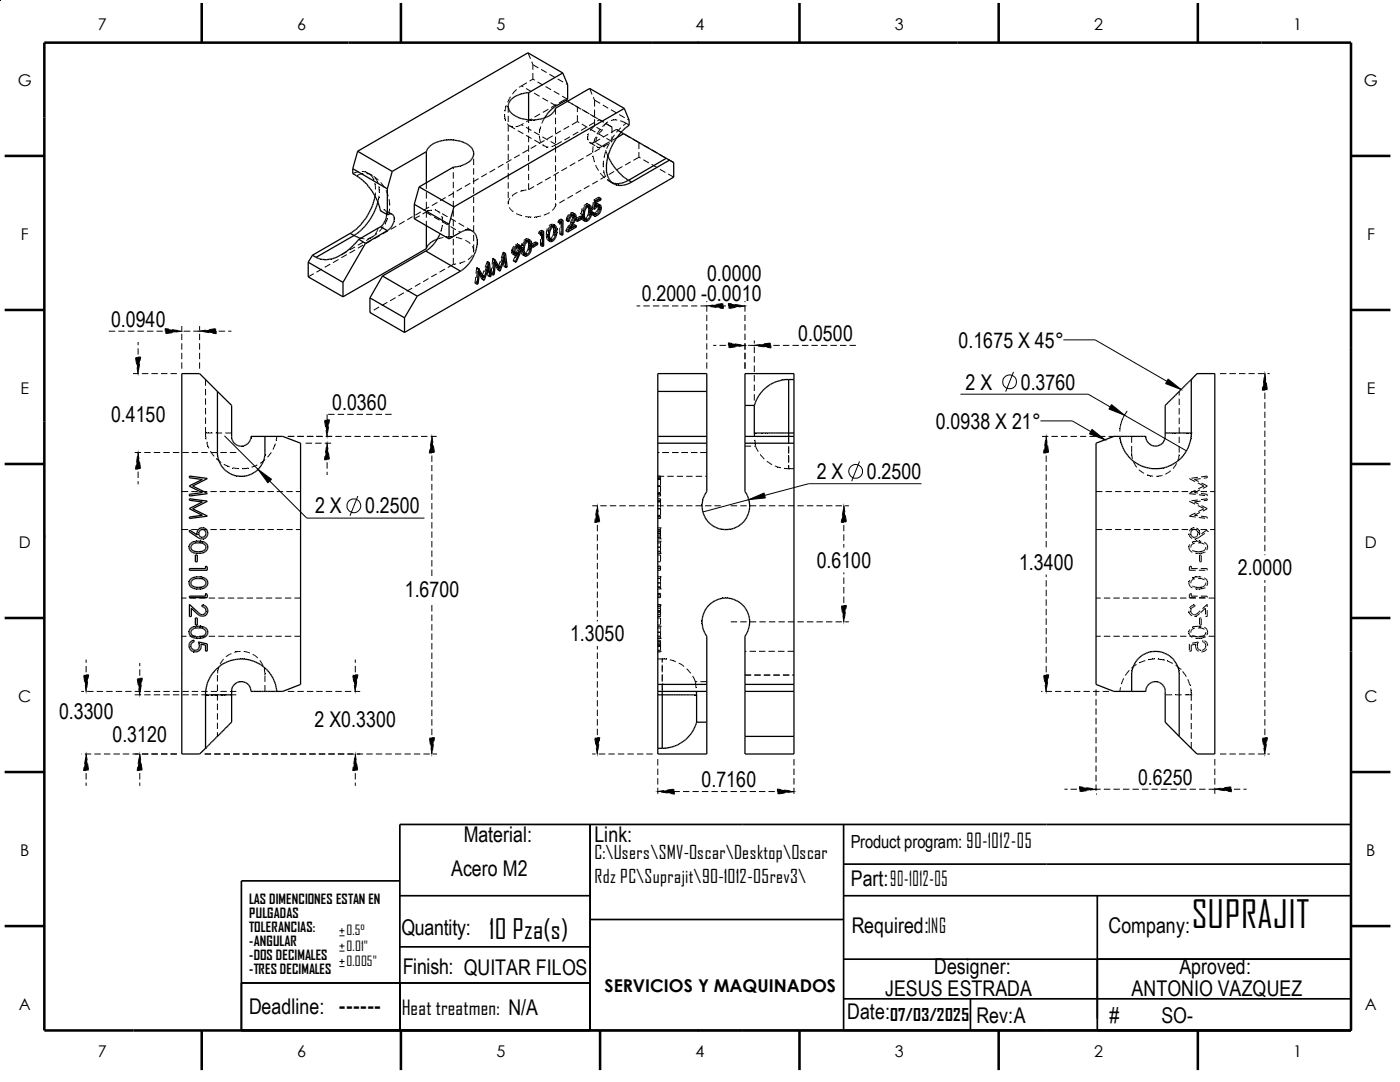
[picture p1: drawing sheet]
<svg xmlns="http://www.w3.org/2000/svg" width="279mm" height="216mm" viewBox="0 0 279 216" stroke-linecap="round" stroke-linejoin="round" font-family="sans-serif">
<defs><g id="words">
<text font-size="7.5" x="237.9" y="185.2">SUPRAJIT</text>
<text font-size="5.4" x="97.6" y="187.4">10 Pza(s)</text>
<g font-size="4.3">
<text x="141.1" y="56">0.0000</text>
<text x="22.2" y="65.2">0.0940</text>
<text x="128.1" y="60.1">0.2000 -0.0010</text>
<text x="159.3" y="68">0.0500</text>
<text x="191.3" y="69.3">0.1675 X 45°</text>
<text x="192.7" y="77.7">2 X</text>
<text x="203.8" y="77.7">0.3760</text>
<text x="66.3" y="81.7">0.0360</text>
<text x="22.2" y="84.2">0.4150</text>
<text x="186.7" y="85.5">0.0938 X 21°</text>
<text x="163" y="95.6">2 X</text>
<text x="173" y="95.6">0.2500</text>
<text x="62.9" y="102.4">2 X</text>
<text x="72.9" y="102.4">0.2500</text>
<text x="163" y="113.2">0.6100</text>
<text x="203.4" y="113.7">1.3400</text>
<text x="80.8" y="119.2">1.6700</text>
<text x="247" y="114.8">2.0000</text>
<text x="113.8" y="128">1.3050</text>
<text x="11.8" y="143.5">0.3300</text>
<text x="22.4" y="148.1">0.3120</text>
<text x="62.8" y="145.2">2 X0.3300</text>
<text x="140" y="157">0.7160</text>
<text x="227.1" y="156.5">0.6250</text>
<text x="92.5" y="168.1">Material:</text>
<text x="118.7" y="168.1">Link:</text>
<text x="90" y="174.8">Acero M2</text>
<text x="169.8" y="176.8">Part:90-1012-05</text>
<text x="80.1" y="186.6">Quantity:</text>
<text x="170" y="186.2">Required:ING</text>
<text x="221.2" y="186.2">Company:</text>
<text x="80.4" y="194.4">Finish: QUITAR FILOS</text>
<text x="186.4" y="194.4">Designer:</text>
<text x="235.4" y="194.4">Aproved:</text>
<text x="49.7" y="202.3">Deadline: ------</text>
<text x="169.1" y="203.4">Date:</text>
<text x="176.7" y="198.7">JESUS ESTRADA</text>
<text x="225.8" y="198.7">ANTONIO VAZQUEZ</text>
<text x="194.9" y="204.1">Rev:A</text>
<text x="221.5" y="204.1">#</text>
<text x="231.8" y="204.1">SO-</text>
</g>
<text font-size="4" x="80.2" y="202.4">Heat treatmen: N/A</text>
<g font-size="3.7">
<text x="118.7" y="171.4">C:\Users\SMV-Oscar\Desktop\Oscar</text>
<text x="118.7" y="176.3">Rdz PC\Suprajit\90-1012-05rev3\</text>
</g>
<text font-size="3.6" x="169.8" y="169.2">Product program: 90-1012-05</text>
<text font-size="3.5" x="120.6" y="198">SERVICIOS Y MAQUINADOS</text>
<text font-size="3.4" x="177.7" y="203.7">07/03/2025</text>
<g font-size="3.2">
<text x="19.5" y="5.9">7</text>
<text x="59.3" y="5.9">6</text>
<text x="99.1" y="5.9">5</text>
<text x="138.8" y="5.9">4</text>
<text x="178.6" y="5.9">3</text>
<text x="218.4" y="5.9">2</text>
<text x="258.1" y="5.9">1</text>
<text x="3.6" y="17.1">G</text>
<text x="272.2" y="17.1">G</text>
<text x="4.1" y="47.9">F</text>
<text x="272.8" y="47.9">F</text>
<text x="4.1" y="78.6">E</text>
<text x="272.8" y="78.6">E</text>
<text x="3.7" y="109.3">D</text>
<text x="272.4" y="109.3">D</text>
<text x="3.6" y="140.1">C</text>
<text x="272.3" y="140.1">C</text>
<text x="4" y="170.8">B</text>
<text x="272.7" y="170.8">B</text>
<text x="3.8" y="201.5">A</text>
<text x="272.4" y="201.5">A</text>
<text x="19.5" y="210.9">7</text>
<text x="59.3" y="210.9">6</text>
<text x="99.1" y="210.9">5</text>
<text x="138.8" y="210.9">4</text>
<text x="178.6" y="210.9">3</text>
<text x="218.4" y="210.9">2</text>
<text x="258.1" y="210.9">1</text>
</g>
<g font-size="2.7">
<text x="49.7" y="183.2">PULGADAS</text>
<text x="49.7" y="180.4">LAS DIMENCIONES ESTAN EN</text>
<text x="49.7" y="191.6">-DOS DECIMALES</text>
<text x="49.7" y="188.8">-ANGULAR</text>
<text x="49.7" y="186">TOLERANCIAS:</text>
<text x="69.1" y="189.7">0.01&quot;</text>
<text x="69.1" y="186.6">0.5°</text>
<text x="49.7" y="194.4">-TRES DECIMALES</text>
<text x="69.1" y="192.8">0.005&quot;</text>
</g>
</g></defs>
<g fill="#000">
<path d="M101.8 19.9l.1 .1zM101.9 19.8l.1 .1zM102.1 19.6l.1 .1zM102.3 19.4l.1 .2zM102.3 18.5l.1 .1zM102.5 19.3l.1 .1zM102.7 19.2l.1 .1zM103.2 18.9l.1 .1zM103.5 18.8v.1zM103.7 18.7l.1 .1zM104 18.6v.2zM104.3 18.5v.2z"/>
<path d="M104.6 18.5v.1zM104.9 18.4v.1zM105.2 18.4v.1zM71.6 35.2l-.1 .1zM72.1 35.5l-.1 .1zM72.4 36l.1-.1zM72.9 36.3l-.1 .1zM73.3 36.7h-.1zM73.5 37.2l.2-.1zM73.9 37.7l.1-.1zM74.3 38.1h.1zM74.5 38.6l.1-.1z"/>
<path d="M74.7 39.9l.1 .1zM74.8 39.6h.1zM74.8 39l.1-.1zM74.8 39.2l.1 .1zM75 39.5l.1-.1zM75.3 40l.1-.1zM76.5 36.8l-.1 .1zM85.1 29.8l.1 .1zM85.2 29.7l.1 .1zM85.3 29.5l.1 .1zM85.5 29.3l.1 .1zM85.6 29.2l.1 .1z"/>
<path d="M85.8 29l.1 .1zM86 28.9l.1 .1zM86.2 28.7v.1zM86.4 28.6v.1zM86.6 28.4l.1 .2zM86.7 28.4v.2zM86.9 28.4h.1zM87.1 28.2l.1 .2zM87.4 28.2l.1 .1zM87.7 28.1v.1zM88 28v.1zM88.3 27.9v.2z"/>
<path d="M88.6 27.9v.1zM89.2 27.8v.1zM89.5 27.8v.1zM89.8 27.8v.1zM90.1 27.8v.1zM90.4 27.8v.1zM90.8 27.9l-.1 .1zM90.8 33.3v.1zM91.1 27.9l-.1 .1zM91.1 33.3v.1zM91.4 27.9l-.1 .2zM91.4 33.2v.2z"/>
<path d="M91.7 28l-.1 .1zM91.9 28.1v.1zM91.9 33.1l.1 .1zM91.9 33.1v.1zM92.2 28.2v.1zM92.2 33v.1zM92.5 28.2l-.1 .2zM92.5 32.9v.1zM92.8 28.4l-.1 .1zM92.7 32.8l.1 .1zM93 32.7v.1zM93.1 28.7l.1-.1z"/>
<path d="M93.2 32.6l.1 .1zM93.3 28.8l.1-.1zM93.4 32.4l.1 .2zM93.6 28.9v.1zM93.7 29.1l.1-.1zM93.8 32.2l.1 .1zM94 29.2l-.1 .1zM93.9 32l.1 .1zM94.1 29.4v-.1zM94.1 31.8v.1zM94.2 29.6l.1-.1zM94.2 31.7h.1z"/>
<path d="M94.3 29.8l.1-.1zM94.3 31.5l.1 .1zM94.4 29.9h.1zM94.4 31.3l.1 .1zM94.4 30.1h.2zM94.4 31.2h.2zM94.5 30.3h.1zM94.5 31h.1zM94.5 30.5l.2-.1zM94.5 30.6h.2zM94.5 30.8h.2zM101.4 24.9l-.1 .1z"/>
<path d="M101.3 21.4h.1zM101.3 21.2h.1zM101.3 21h.1zM101.3 21.6l.2-.1zM101.3 20.8l.2 .1zM101.4 21.8h.1zM101.4 20.6l.1 .1zM101.5 22l.1-.1zM101.6 22.1h.1zM101.6 20.3h.1zM101.8 22.5l.1-.1zM102 22.6h.1z"/>
<path d="M102.2 22.8v-.1zM102.4 22.9l-.1 .1zM102.6 23l-.1 .1zM102.8 23.1l-.1 .1zM103 23.2v.2zM103.3 23.4l-.1 .1zM103.5 23.5v.1zM103.8 23.6v.1zM104.1 23.7l-.1 .1zM104.4 23.7l-.1 .1zM104.6 23.8v.1zM104.9 23.8v.2z"/>
<path d="M105.2 23.9v.1zM105.5 23.9v.1zM105.8 23.9v.1zM106.1 23.9v.1zM106.5 23.9v.1zM106.8 23.9v.1zM107.1 23.9v.1zM107.4 23.8v.2zM107.7 23.8v.1zM107.9 23.7l.1 .2zM108.2 23.7l.1 .1zM108.5 23.6v.1z"/>
<path d="M108.7 23.3l.1 .1zM108.8 23.5v.1zM108.8 23l.2 .1zM109 23.4l.1 .1zM109.1 22.8v.1zM109.3 23.3v.1zM109.2 22.5l.1 .1zM109.4 22.3l.1 .1zM109.5 23.2l.1 .1zM109.6 22.1h.1zM109.9 22.9l.1 .1zM109.8 21.8l.1 .2z"/>
<path d="M110 21.7l.1 .1zM110.1 22.7l.1 .1zM110.1 22.7l.1 .2zM110.2 22.6l.2 .1zM110.3 21.5l.1 .1zM110.4 22.4l.1 .1zM110.5 22.3l.1 .1zM110.5 21.3l.1 .1zM110.7 22.1v.1zM110.7 21.9l.2 .1zM110.7 21.2l.1 .1zM117.6 28.5v-.1z"/>
<path d="M117.9 25.7l.1 .1zM118.2 25.4v.1zM119.9 26.1l.1 .1zM120.7 24.7l.1 .1zM120.9 32.9h.1zM120.9 33.2h.1zM120.9 33.5h.1zM120.9 33.8h.1zM120.9 34.2l.1-.1zM121 24.4l.1 .1zM120.9 32.6h.2zM120.9 34.4h.2z"/>
<path d="M121 32.2l.1 .1zM121 31.9h.2zM121 34.7h.2zM121.1 31.5l.1 .1zM121.2 31.2h.1zM121.3 30.8l.1 .1zM121.3 35.5l.1-.1zM121.4 35.7l.1-.1zM121.4 30.5h.1zM121.5 35.9h.1zM121.5 30.1l.2 .1zM121.6 36.3l.1-.1z"/>
<path d="M121.7 36.1l.1-.1zM121.7 32.1l.1-.1zM121.7 29.8h.1zM121.9 36.2l-.1 .1zM121.8 29.4l.2 .1zM122 36.4h.1zM122.1 36.4l-.1 .1zM122 29.1h.1zM122 32.8l.2-.1zM122.2 36.5v.1zM122.3 36.5l-.1 .1zM122.2 27.4l.1 .1z"/>
<path d="M122.2 28.7l.1 .1zM122.3 33.1l.1-.1zM122.4 36.5v.2zM122.4 36.7h-.1zM122.3 36.7h.1zM122.3 28.4h.2zM122.6 33.3l-.1 .1zM122.6 36.6v.1zM122.6 36.7v.2zM122.6 28.1l.1 .1zM122.8 36.8v.2zM122.7 33.7h.2z"/>
<path d="M122.9 36.6v.1zM122.8 27.7l.1 .1zM123 36.9v.1zM123 34l.1-.1zM123 27.4l.1 .1zM123.1 36.7v.1zM123.3 37l-.1 .1zM123.3 34.2l-.1 .1zM123.2 27.1l.1 .1zM123.4 36.7v.1zM123.3 25.9l.1 .1zM123.5 37v.1z"/>
<path d="M123.4 26.8l.1 .1zM123.6 34.5l-.1 .1zM123.5 34.5h.1zM123.6 36.6v.1zM123.6 25.7h.1zM123.7 37v.1zM123.7 26.5l.1 .1zM123.8 34.7l-.1 .1zM123.8 36.6l.1 .1zM124 37v.1zM123.9 26.2l.1 .1zM124.1 35l-.1 .1z"/>
<path d="M124.1 36.5v.2zM124.2 37v.1zM124.2 26v.1zM124.3 35.2l-.1 .1zM124.4 36.4v.2zM124.5 37v.1zM124.4 25.7l.1 .1zM124.6 35.4l-.1 .1zM124.6 36.4l.1 .1zM124.7 36.9l.1 .1zM124.7 25.5l.1 .1zM124.9 35.6l-.1 .1z"/>
<path d="M124.9 36.2l.1 .2zM124.9 36.2v.2zM125 25.3l.1 .1zM125.2 36.1v.1zM125.3 36.7v.1zM125.2 25.1l.1 .1zM125.8 36.5l.1 .1zM128.1 28.8v.1zM128.5 28.9l-.1 .1zM130.4 29.9l-.1 .2zM131.2 30.4v.2zM131.5 30.7l-.1 .1z"/>
<path d="M132.8 31.5l-.1 .1zM63.3 51.5l-.1 .1zM63.5 51.6v.1zM63.8 51.6v.2zM64.1 51.7v.2zM64.3 51.8v.1zM64.6 51.8v.1zM64.9 51.8v.1zM65.2 51.8v.1zM65.4 51.8l.1 .1zM65.7 51.7l.1 .2zM66.1 51.7v.1z"/>
<path d="M66.4 51.6v.1zM67 51.4l.1 .1zM67.6 51.1l.1 .1zM67.9 50.9l.1 .2zM68.2 50.8h.1zM68.6 50.5l.1 .2zM68.9 50.3l.1 .2zM69.2 50.1l.1 .1zM69.5 49.9l.1 .1zM69.8 49.6l.1 .1zM70.1 49.3l.1 .1zM70.4 46.2l.1 .1z"/>
<path d="M70.4 49l.1 .1zM70.7 46l.1 .1zM70.7 48.7l.1 .1zM70.9 46.8l.1 .1zM70.9 47.1v.1zM71 45.8l.1 .1zM71 48.4l.1 .1zM71.2 47.2l-.1 .2zM71.2 45.6l.1 .1zM71.3 48.1l.1 .1zM71.5 46.4v.1zM71.5 47.4l-.1 .1z"/>
<path d="M71.5 45.3l.1 .1zM71.7 46.2l.1 .1zM71.7 47.5v.1zM71.8 45.1v.1zM72 46l.1 .1zM72 47.5v.2zM72 44.8l.1 .1zM72.2 44.5l.1 .1zM72.2 45.8h.1zM72.5 44.2l.1 .1zM72.5 45.5l.1 .1zM72.7 43.9l.1 .1z"/>
<path d="M72.7 45.3h.1zM72.9 43.6l.1 .1zM73 45h.1zM73.2 44.7h.1zM73.3 43l.1 .1zM73.4 44.4h.1zM73.5 42.7l.2 .1zM73.7 44.1v.1zM73.7 42.3l.1 .1zM73.9 42l.1 .1zM73.9 43.8h.1zM74 41.7h.2z"/>
<path d="M74.1 43.4l.1 .1zM74.3 43.1l.1 .1zM74.3 41h.2zM74.5 40.6l.1 .1zM74.5 40.3h.2zM74.6 42.4l.1 .1zM74.8 42.1l.1 .1zM74.9 41.7l.2 .1zM75.1 41.4h.1zM75.2 41.1h.1zM75.3 40.7h.1zM75.4 40.3l.1 .1z"/>
<path d="M75.5 40.5h.1zM75.7 41.1l.1-.1zM75.8 41.6h.1zM76.2 45.1v.1zM76.4 44.9l.1 .1zM76.5 44.6l.2 .1zM76.7 44.3l.1 .1zM76.9 44l.1 .1zM77 43.7l.1 .1zM77.1 43.4l.1 .1zM77.1 43.1l.2 .1zM77.2 42.8l.1 .1z"/>
<path d="M77.4 42.7l.1 .1zM77.5 45.9v.2zM77.6 45.8l.1 .1zM77.7 42.6v.1zM77.7 45.7l.1 .1zM77.9 42.5v.2zM77.9 45.6h.1zM78 42.5v.2zM78 45.4l.1 .1zM78.1 42.6v.1zM78.1 45.3h.1zM78.3 42.6l-.1 .2z"/>
<path d="M78.2 45.1l.2 .1zM78.2 45.1l.1 .1zM78.4 42.7l-.1 .1zM78.3 44.9l.1 .1zM78.5 42.8l-.1 .1zM78.4 42.9l.1-.1zM78.4 44.7l.1 .1zM78.5 43l.1-.1zM78.5 44.5l.1 .1zM78.6 43.1l.1-.1zM78.6 44.4h.1zM78.6 43.2l.1-.1z"/>
<path d="M78.6 43.2h.1zM78.6 44.2h.1zM78.7 43.3h.1zM78.7 43.5h.1zM78.7 43.8h.1zM78.7 43.8l.1 .1zM78.7 44h.1zM78.7 43.6h.1zM85.2 50l.1 .1zM85.1 49.2l.1 .1zM85.4 49.8l.1 .1zM85.3 48.9h.1z"/>
<path d="M85.5 48.7l.1 .1zM85.6 49.7h.1zM85.6 48.6h.1zM85.8 48.4l.1 .1zM85.9 49.4v.2zM86 49.3l.1 .1zM86 48.2l.1 .1zM86.2 48.1v.1zM86.2 49.1h.2zM86.4 48v.1zM86.4 48.9h.1zM86.7 48.6v.1z"/>
<path d="M86.6 47.8l.1 .2zM86.7 47.8v.2zM86.9 47.7l.1 .1zM87 48.1l.1 .1zM87.1 47.6l.1 .2zM87.2 47.9h.1zM87.3 47.6l.2 .1zM87.6 47l.2 .1zM87.8 46.8h.1zM92 46.1l.1 .1zM92.3 53.8l.1 .1zM92.3 46v.1z"/>
<path d="M92.5 53.6l.1 .2zM92.5 45.9v.2zM92.8 53.5v.1zM92.7 45.8l.1 .2zM93 45.8v.1zM92.9 45.8l.1 .1zM93.2 53l.1 .1zM93.2 45.8v.1zM93.1 45.8l.1 .1zM93.4 52.8l.1 .1zM93.4 45.8v.1zM93.3 45.8l.1 .1z"/>
<path d="M93.6 52.6l.1 .1zM93.6 45.8v.1zM93.8 48.4l-.1 .1zM93.8 52.4l.1 .1zM93.8 45.8v.1zM93.9 52.1l.1 .1zM94 45.8l-.1 .2zM94.1 51.9h.1zM94.4 51.3l.1 .1zM94.5 46.1l-.1 .1zM94.5 51.1h.2zM94.5 46.3l.2-.1z"/>
<path d="M94.5 46.3l.1-.1zM94.7 50.8h.1zM94.7 46.4h.1zM94.8 50.5h.1zM94.8 46.6l.1-.1zM94.9 50.2h.1zM94.9 46.8l.1-.1zM95 49.9l.1 .1zM95 46.9h.1zM95.1 49.6l.1 .1zM95.2 47.1l-.1 .1zM95.1 49.4h.1z"/>
<path d="M95.1 47.3h.1zM95.2 49.1h.1zM95.2 47.6l.1-.1zM95.2 48.8h.1zM95.2 47.8h.1zM95.2 48.6h.2zM95.2 48.3h.2zM95.2 48h.2zM102.2 42.1v.1zM102.5 50.7v.1zM102.4 50.7l.1-.1zM102.4 50.6h.1z"/>
<path d="M102.4 50.8h.2zM102.4 50h.2zM102.7 50.9l-.1 .1zM102.6 51l.1-.1zM102.5 49.7l.2 .1zM102.7 50.7v.1zM102.6 50.4h.1zM102.6 50.5l.1-.1zM102.7 49.2v.1zM102.6 50.1l.1 .1zM102.8 51l-.1 .1zM102.7 50.6l.1-.1z"/>
<path d="M102.7 50h.1zM102.7 49.5l.1 .1zM102.9 50.6l-.1 .1zM102.7 49.7l.2 .1zM102.7 49.8h.2zM103 51v.1zM103 51l-.1 .1zM103 50.6l-.1 .2zM102.8 49.3l.2 .1zM102.9 49.6l.1 .1zM103 50.6l.1 .2zM103.1 50.9l.1 .2z"/>
<path d="M103.1 50.9v.2zM103 49.4l.1 .1zM103 49.1l.1 .1zM103.2 50.6v.1zM103.2 50.6l.1 .1zM103.4 50.8l.1 .1zM103.4 49.2l.1-.1zM103.4 49.2v.1zM103.3 49.2l.1 .1zM103.5 50.4v.1zM103.4 48.9l.1 .1zM103.5 49.2v.1z"/>
<path d="M103.6 50.3l.1 .1zM103.6 49.1h.2zM103.7 49.2l-.1 .1zM103.6 49.2v.1zM103.6 48.9v.1zM103.7 50.1l.1 .1zM103.8 49.2l-.1 .2zM103.8 48.9v.1zM103.8 50h.1zM103.9 49.3l-.1 .1zM103.8 49.8h.2zM103.8 49.5h.2z"/>
<path d="M103.9 49.4l-.1 .1zM103.9 50.3l.1 .1zM104 48.9l-.1 .2zM104 49l-.1 .1zM104 50.1h.1zM104 49.9l.1 .1zM104 49.2l.1-.1zM104.1 49.7h.1zM104.1 49.3h.1zM104.3 50.2h.1zM104.3 49.7h.1zM104.3 50.5h.1z"/>
<path d="M104.3 49.4h.1zM104.4 50.7h.1zM104.4 49.1l.1 .1zM104.6 50.9v.1zM104.6 50.9l-.1 .1zM104.4 51l.2-.1zM104.4 50.9h.2zM104.6 51l-.1 .1zM104.5 50h.1zM104.5 49.7h.1zM104.5 48.6l.1 .1zM104.5 50.2h.1z"/>
<path d="M104.5 50.4h.1zM104.5 50.5l.1-.1zM104.5 49.2h.1zM104.5 49.4h.1zM104.7 50.8v.2zM104.7 51.1l-.1 .1zM104.6 50.6h.1zM104.6 49h.1zM104.8 51.1v.1zM104.7 50.8l.1-.1zM104.8 50.7l-.1 .1zM104.7 48.7l.1 .1z"/>
<path d="M104.7 48.3h.1zM104.9 51.1l.1 .2zM104.9 51.1v.2zM104.9 50.8v.1zM104.8 48.5l.1 .1zM104.9 48.1v.1zM105 50.8v.1zM104.9 48.3l.1 .1zM104.9 48.4h.1zM105.1 51.1l.1 .1zM105.1 51.1v.1zM105 48h.1z"/>
<path d="M105.1 50.5l.1 .1zM105.1 50.8l.1 .1zM105 48.3h.1zM105.4 50.9l.1 .1zM105.4 50.6l.1 .1zM105.3 48.1l.1 .1zM105.5 48v.2zM105.5 50.5l.1 .1zM105.5 50.5h.1zM105.5 50.8l.1 .1zM105.5 47.8v.1zM105.6 48.1v.1z"/>
<path d="M105.6 50.3l.1 .1zM105.6 48h.1zM105.7 50.6v.1zM105.7 48.3h.1zM105.7 47.8v.1zM105.7 48.1v.2zM105.7 50.1l.1 .1zM105.7 48.4l.2-.1zM105.8 50.5h.1zM105.8 47.8v.1zM105.8 49.7h.2zM105.8 48.6h.2z"/>
<path d="M105.9 50.3h.1zM105.9 49.4l.1 .1zM106 47.9l-.1 .1zM105.9 48.9h.1zM106 48v.1zM106 49.8h.2zM106.1 49.2l.1 .1zM106.1 49.5h.1zM106.1 48.5h.1zM106.1 48.7h.1zM109.3 47.8l-.1 .1zM109.3 47.3h.1z"/>
<path d="M109.3 46.8h.1zM109.3 47.6h.2zM109.3 46.5l.2 .1zM109.4 47.8h.1zM109.4 46.3h.1zM109.4 46.2l.1 .1zM109.6 48h-.1zM109.4 46h.2zM109.6 48v.1zM109.6 48.1v.1zM109.5 47.2h.1zM109.5 46.7h.1z"/>
<path d="M109.5 45.8h.1zM109.6 47.3h.1zM109.6 47.5h.1zM109.6 46.3h.1zM109.6 46.5h.1zM109.7 48l.1 .1zM109.7 48.2v.1zM109.6 48.3l.1-.1zM109.6 45.6h.1zM109.6 47.7h.2zM109.7 45.1l.1 .1zM109.6 46.1h.2z"/>
<path d="M109.9 48.2l-.1 .1zM109.7 47.9l.2-.1zM109.7 45.8l.2 .1zM109.7 45.4l.2 .1zM109.8 45.4l.1 .1zM109.9 47.9v.1zM109.9 45.6v.1zM110 48.2v.1zM109.9 45.2l.1 .1zM110.1 47.9l-.1 .1zM110.1 47.9v.1zM109.9 45.5l.2 .1z"/>
<path d="M110.1 48.2l.1 .1zM110 45l.1 .2zM110.2 47.9v.1zM110.1 45.3l.1 .1zM110.2 42h.1zM110.4 48l.1 .1zM110.4 47.7l.1 .1zM110.4 44.9v.1zM110.4 45.2v.1zM110.3 45.2l.1 .1zM110.5 45.2v.1zM110.5 47.6l.2 .1z"/>
<path d="M110.6 47.9l.1 .1zM110.5 44.8l.1 .2zM110.6 45.2v.1zM110.7 47.4v.1zM110.7 45.1h.1zM110.7 47.7l.1 .1zM110.7 45.4l.1-.1zM110.7 44.8v.2zM110.7 45.2v.1zM110.7 47.2l.2 .1zM110.7 47.2h.2zM110.7 45.4l.2-.1z"/>
<path d="M110.8 47.5l.1 .1zM110.8 44.9v.1zM110.9 44.9l-.1 .1zM110.8 45.5h.1zM110.8 45.5l.1-.1zM110.9 46.8h.1zM110.9 45.7h.1zM110.9 46.6h.1zM111 45l-.1 .1zM110.9 46l.1-.1zM111 47.2h.1zM111 45.2l.1-.1z"/>
<path d="M111 46.9h.2zM111 45.4l.2-.1zM111.1 46.4h.2zM111.1 46.6l.2 .1zM111.1 45.6h.2zM111.1 45.8h.2zM113.2 43l.1 .1zM113.3 44h.1zM113.5 43.5h.1zM113.5 43.9h.1zM113.6 43.2l.1 .1zM113.6 43.5l.1 .1z"/>
<path d="M113.7 43.3l.1 .1zM113.7 43l.1 .1zM113.9 43.2l.1 .1zM113.9 42.8l.1 .1zM114 42.8v.1zM114 43.1l.1 .1zM114.2 42.8h.1zM114.3 42.9v.1zM114.3 42.6l.1 .1zM114.4 42.9v.1zM114.5 44.2l.1 .1zM114.6 42.8h.1z"/>
<path d="M114.6 42.9v.1zM114.5 42.5l.1 .2zM114.6 42.5v.2zM114.6 44.2l.1 .1zM114.6 43.9h.1zM114.6 43.1l.1-.1zM114.7 43.7h.1zM114.7 43.1h.1zM114.7 42.5v.2zM114.7 43.5l.2 .1zM114.7 43.2h.2zM114.8 43.9l.1 .1z"/>
<path d="M114.9 42.6l-.1 .2zM114.9 43.8h.1zM114.9 42.8h.1zM114.9 43.6h.2zM115 43.4h.1zM115 43h.1zM116.3 43.6h.1zM116.3 43.3h.1zM116.3 42.8h.1zM116.3 42.5h.1zM116.3 43.8h.2zM116.3 42.2h.2z"/>
<path d="M116.5 43.9l.1 .2zM116.5 43.9v.2zM116.4 44l.1-.1zM116.4 42h.1zM116.4 41.9l.1 .1zM116.6 44.1l-.1 .1zM116.5 44.2l.1-.1zM116.5 43.1h.1zM116.5 43.3h.1zM116.5 42.5h.1zM116.5 42.7h.1zM116.5 41.7l.1 .1z"/>
<path d="M116.7 43.9v.2zM116.5 43.5h.2zM116.5 42.3h.2zM116.6 44.2h.1zM116.6 43.7l.1-.1zM116.6 42l.1 .1zM116.6 41.5l.1 .1zM116.7 43.9l.1-.1zM116.7 41.8l.1 .1zM116.8 44.2v.1zM116.7 41.4h.1zM116.9 43.9v.1z"/>
<path d="M116.8 41.6l.1 .1zM117 44.2v.1zM117 44.2l-.1 .1zM116.8 41.2l.2 .1zM117 43.9v.1zM117 43.9l.1 .1zM116.9 41.4l.1 .1zM117.1 43.3l.1 .1zM117.1 44.2v.1zM117 41l.1 .1zM117.1 43.9l.1 .1zM117.1 41.3v.1z"/>
<path d="M117.3 41.1v.2zM117.4 44l.1 .1zM117.4 43.7l.1 .1zM117.3 40.9l.1 .1zM117.5 41.1v.2zM117.4 41.1l.1 .2zM117.5 43.9h.1zM117.5 43.6h.1zM117.5 40.8v.1zM117.6 41.1v.2zM117.6 43.4l.1 .1zM117.6 43.7l.2 .1z"/>
<path d="M117.6 40.8v.1zM117.7 40.8l-.1 .1zM117.7 41.2l-.1 .1zM117.7 41.4l.1-.1zM117.7 43.2h.2zM117.8 43.5l.1 .1zM117.8 40.9v.1zM117.8 41.5l.1-.1zM117.9 43.3l.1 .1zM117.9 42.5h.1zM117.9 41.1v-.1zM117.9 41.1l.1-.1z"/>
<path d="M117.9 42l.1-.1zM117.9 41.7h.1zM117.9 43.1l.2 .1zM117.9 41.1h.2zM118 42.9h.2zM118 41.4l.2-.1zM118.1 42.6h.1zM118.1 41.6l.1-.1zM118.1 41.6h.1zM118.1 42.3h.1zM118.1 41.8h.1zM118.3 42.8h.1z"/>
<path d="M118.4 43v-.1zM118.6 42.8v.2zM118.5 43.1h.1zM118.5 42.7l.1-.1zM118.7 43.1v.1zM118.7 43.1l-.1 .1zM118.6 42.8l.1-.1zM118.7 42.7l-.1 .1zM118.6 40.8l.1 .1zM118.8 42.8v.1zM118.8 43.1v.1zM118.8 41.4l.1 .1z"/>
<path d="M118.9 42.8v.1zM118.9 42.8l.1 .1zM119 43.1v.1zM119 42.8l.1 .1zM119 41l.1 .1zM119.3 42.6l.1 .1zM119.3 41.1v.1zM119.3 42.8l.1 .2zM119.3 40.8l.1 .1zM119.4 42.5h.1zM119.4 40.7l.1-.1zM119.4 41.1v.1z"/>
<path d="M119.5 42.7l.1 .1zM119.5 40.7v.2zM119.6 41.1l-.1 .1zM119.5 41.1v.1zM119.6 41h.1zM119.6 42.2h.2zM119.7 42.5h.1zM119.7 42h.1zM119.7 40.8v.1zM119.8 40.8l-.1 .1zM119.7 41.3h.1zM119.7 41.3l.1-.1z"/>
<path d="M119.8 41.8h.1zM119.8 41.4h.1zM119.8 42.2h.2zM119.8 40.9h.1zM119.9 42h.2zM119.9 41.1l.2-.1zM120 41.7h.1zM120 41.3l.1-.1zM27.1 71.2h1l-.5 3.3zM27.6 74.5v.6zM27.5 74.5l.1 .6zM28.2 71.2v.1z"/>
<path d="M32.9 65.4l.1 .2zM33 65.6l3.3 .5-3.3 .5zM36.3 66l.5 .1zM36.3 66.1h.5zM39.8 66.1l3.3-.5v1zM39.3 66.1l.5 .1zM39.3 66.1l.5-.1zM43.1 66.6l.1 .1zM141.1 61l3.3-.5v1.1zM140.5 61l.6 .1zM140.5 61h.6zM145.3 68.3l.1 .1z"/>
<path d="M145.3 60.5h.1zM145.4 68.4l3.3 .5-3.3 .5zM145.4 60.5l3.3 .5-3.3 .6zM148.7 68.8l.5 .1zM148.7 68.9h.5zM148.7 61h.5zM150.5 68.9l3.3-.5v1zM150 68.9l.5 .1zM150 68.9l.5-.1zM150.9 79.7h.1zM151 79.4l.2 .1zM151.2 79.1l.1 .1z"/>
<path d="M151.4 78.8l.1 .1zM151.6 78.6h.1zM152 78.1h.1zM152.2 77.8l.1 .1zM152.4 77.6l.1 .1zM152.7 77.4v.1zM152.9 77.2l.1 .1zM153.4 76.8l.1 .1zM153.8 69.4l.1 .1zM154 76.5h.1zM154.3 76.3v.1zM154.6 76.2v.1z"/>
<path d="M154.9 76v.2zM155.2 75.9v.2zM155.5 75.9v.1zM155.8 75.8v.1zM156.1 75.7v.1zM156.4 75.6l.1 .2zM156.8 75.6v.1zM157.1 75.6v.1zM232.5 76.6l.1-.1zM233.1 75.5v.1zM234.2 79.1l.1 .1zM234.6 78.9l.1 .1z"/>
<path d="M233.1 75.6l2.6 2.1-3.1-1.2zM235.8 77.7l.4 .3zM235.7 77.7l.5 .3zM237.2 76.3v.1zM237.4 75.9l.1 .1zM237.6 75.9l.1 .1zM237.7 75.7l.1 .1zM251.9 77.9h-.1zM252.4 74.5l.5 3.4h-1zM252.4 74l-.1 .5zM252.4 74l.1 .5zM27 93.7l.1-.1z"/>
<path d="M27.6 90.3l.5 3.3h-1zM27.6 89.7l-.1 .6zM27.6 89.7v.6zM43.3 90.6h.1zM43.3 90.9h.1zM43.5 91.8l-.1 .1zM43.3 91.3l.2-.1zM43.4 91.6l.2-.1zM43.5 91.9l.1-.1zM43.6 92.2l.2-.1zM43.8 92.5l.1-.1zM44 92.7l-.1 .1z"/>
<path d="M44.4 93.2l-.1 .1zM44.6 93.4l-.1 .1zM44.8 93.7l-.1 .1zM45 93.9l-.1 .1zM45.3 94.1l-.1 .1zM45.5 94.2l-.1 .2zM45.8 94.4l-.1 .1zM46.1 94.6l-.1 .1zM46 94.7l.1-.1zM46.1 87.3h.1zM46.1 87.5h.2zM46.2 87.7h.1z"/>
<path d="M46.3 94.7v.1zM46.3 87.9h.1zM46.4 88.1h.1zM46.6 88.2l-.1 .1zM46.6 94.8v.1zM46.7 88.4l-.1 .1zM46.9 88.5l-.1 .1zM47 88.6l-.1 .2zM47.2 95v.1zM47.4 88.9l-.1 .1zM47.5 95v.1zM47.8 89l-.1 .1z"/>
<path d="M47.8 95v.2zM48 89l-.1 .2zM48.1 89v.2zM48.1 95v.2zM48.3 89v.2zM48.5 95v.2zM48.6 89v.1zM48.8 95v.1zM48.9 88.9l.1 .1zM49.1 95v.1zM49.1 88.8l.1 .1zM49.3 88.6l.1 .1z"/>
<path d="M49.3 88.6l.1 .2zM49.4 88.5l.1 .1zM49.6 88.4l.1 .1zM49.7 94.8v.1zM49.7 88.2l.1 .1zM49.8 88.1h.2zM49.8 88.1h.1zM49.9 87.9h.1zM50 94.7v.1zM50 87.7h.1zM50 87.5h.2zM50.1 87.3h.1z"/>
<path d="M50.2 94.6l.1 .1zM50.5 94.4l.1 .1zM50.8 94.2v.2zM51.1 94.1v.1zM51.3 93.9l.1 .1zM51.5 93.7l2.7 1.9-.7 .8zM51.1 93.3l.4 .4zM51.5 93.7l.1 .1zM51.7 93.4l.1 .1zM51.9 93.2l.1 .1zM52.1 93h.1zM52.2 92.7l.2 .1z"/>
<path d="M52.4 92.4l.1 .1zM52.5 92.1l.2 .1zM52.6 91.8l.1 .1zM52.8 91.2l.1 .1zM52.8 90.9h.2zM52.9 90.6h.1zM53.4 91.2l.1 .1zM53.4 96.4l.1 .1zM53.5 96.4v.1zM53.7 90.9l.1 .1zM54.2 95.6h.1zM54.2 95.5l.1 .1z"/>
<path d="M64.6 91.8l.2-.1zM65.3 88.4l.4 3.3h-.9zM64.8 83.8h.9l-.4 3.3zM65.3 87.9l-.1 .5zM65.3 87.9l.1 .5zM65.3 87.1v.5zM65.2 87.1l.1 .5zM65.7 83.7h.2zM65.7 83.8l.2-.1zM85.6 90.5l.1-.1zM85.6 90.3v.2zM86.2 87.1l.5 3.3h-1z"/>
<path d="M86.2 86.5l-.1 .6zM86.2 86.5l.1 .6zM140.1 99.7h.2zM140.3 99.1h.2zM140.5 98.8l.1 .1zM140.8 98.3h.1zM148.8 98.3h.1zM149.1 98.9l.2-.1zM149.3 99.1h.1zM149.4 99.4h.1zM149.4 99.7l3.1-1.3 .2 1zM148.9 99.9l.5-.2z"/>
<path d="M149.4 99.7h.2zM150.5 80.6h.2zM150.7 86.4v.1zM150.6 80.3h.1zM150.8 86.4v.1zM150.7 80h.2zM151 86.4v.1zM151.7 90.7l-.1 .1zM152 86.4v.1zM152.2 86.4v.1zM152.2 91.3l-.1 .1zM152.5 98.3v.1z"/>
<path d="M152.7 99.4h.2zM152.8 86.4v.1zM153.1 86.4v.1zM153.4 92.3l-.1 .1zM157.3 93.5h.2zM208.2 90.5l.1-.1zM208.2 90.3v.2zM208.8 87.1l.5 3.3h-1zM208.8 86.5l-.1 .6zM208.8 86.5l.1 .6zM217.3 86.6h.1zM217.9 85.6v.1z"/>
<path d="M217.9 85.7l2.6 2.1-3.1-1.2zM220.6 87.7l.4 .4zM220.5 87.8l.5 .3zM221.2 81.7l.1-.1zM221.8 80.6v.1zM223.4 87.5h.2zM223.5 87.8h.1zM223.6 88.2h.1zM223.7 88.6h.1zM223.8 89l.1-.1zM223.9 89.3h.2zM224.1 89.7l.1-.1z"/>
<path d="M221.8 80.7l2.6 2.1-3.1-1.2zM224.4 82.8l.5 .3zM224.5 82.8l.4 .3-.5-.3zM224.4 90h-.1zM224.5 90.3h.1zM224.6 82.3l.1 .1zM224.8 90.6l-.1 .1zM225 91l.1-.1zM225.2 91.3l.1-.1zM225.5 91.6l.1-.1zM225.8 91.7v.1zM226.1 87.1v.1z"/>
<path d="M226.1 92v.1zM226.4 92.2v.1zM226.6 87.1v.1zM226.8 92.4l-.1 .1zM227.1 92.6l-.1 .1zM227.4 92.8v.1zM227.7 93h.1zM227.8 93l-.1 .1zM228.1 93.1v.1zM228.5 93.2v.1zM228.6 87.3h.1zM228.6 87.6h.1z"/>
<path d="M228.7 88l.2-.1zM228.9 93.3l-.1 .1zM228.9 88.3l.1-.1zM229.2 88.4v.1zM229.1 88.5l.1-.1zM229.2 93.4v.1zM229.5 88.6l-.1 .2zM229.4 88.7l.1-.1zM229.6 93.5v.1zM229.7 88.8v.1zM230 93.5v.1zM230 88.9v.2z"/>
<path d="M230.4 89l-.1 .1zM230.4 93.5v.1zM230.7 89v.2zM230.8 93.5v.1zM231 89l.1 .1zM231.1 93.5v.1zM231.3 88.9l.1 .1zM231.5 93.5v.1zM231.6 88.7l.1 .2zM231.9 88.5l.1 .1zM231.9 93.4v.2zM232.1 88.3l.1 .1z"/>
<path d="M232.3 88l.1 .1zM232.3 93.3v.2zM232.4 87.7l.1 .1zM232.5 87.4h.1zM232.5 87.4l.1 .1zM233 93.1v.2zM233 80.2l.1 .1zM233.3 93l.1 .1zM233.4 80l.1 .1zM233.5 94.1h.1zM233.7 92.8l.1 .2zM233.7 92.8l.1 .1z"/>
<path d="M234 86.4v.1zM234 92.7l.1 .1zM234.3 86.4v.1zM234.4 93.2v.1zM234.4 92.5v.1zM234.6 86.4v.1zM234.7 92.2v.2zM235 92l.1 .1zM235.3 91.8l.1 .1zM235.6 91.5l.1 .1zM235.8 91.3l.1 .1zM236.1 91l.1 .1z"/>
<path d="M236.3 90.7l.1 .1zM236.6 90.3v.1zM236.7 86.4v.1zM236.7 90l.2 .1zM236.9 86.4v.1zM237.1 86.4v.1zM237.2 86.4v.1zM237.2 89l.2 .1zM237.4 88.6l.1 .1zM237.5 88.3h.1zM237.6 86.4v.1zM237.6 87.9h.1z"/>
<path d="M237.7 86.4v.1zM237.7 87.5h.1zM237.7 87.2h.1zM237.7 86.8h.2zM37.6 109.4h.2zM37.6 109h.2zM37.6 108.9l.2 .1zM37.6 116.5h.2zM37.6 116.1h.2zM37.7 109.6h.1zM37.7 108.7l.1 .1zM37.7 116.8l.1-.1z"/>
<path d="M37.7 115.9h.1zM37.7 115.8l.1 .1zM37.9 109.8l-.1 .1zM37.8 108.5l.1 .1zM37.8 117l.1-.1zM37.9 110l.2-.1zM37.9 108.3l.2 .2zM37.9 117.1h.2zM37.9 115.5l.2 .1zM38 116.1l.1 .1zM38 116.5h.1zM38 109l.1 .1z"/>
<path d="M38 109.4h.1zM38.1 116h.1zM38.2 116.7l-.1 .1zM38.1 108.8l.1 .1zM38.2 109.6h-.1zM38.2 110.1l-.1 .1zM38.1 108.2l.1 .1zM38.2 117.2l-.1 .1zM38.1 115.3l.1 .1zM38.1 115.8l.2 .1zM38.1 108.7l.2 .1zM38.3 116.8l-.1 .1z"/>
<path d="M38.3 109.7l-.1 .1zM38.3 110.3l.1-.1zM38.3 108.1l.1 .1zM38.4 117.3l-.1 .1zM38.3 115.2l.1 .1zM38.4 115.6v.1zM38.4 108.5v.1zM38.5 117l-.1 .1zM38.5 109.9l-.1 .1zM38.6 115.4l.1 .2zM38.6 108.3l.1 .2zM38.7 110.3v.1z"/>
<path d="M38.7 117.4l-.1 .2zM38.6 115.1l.1 .1zM38.7 115.1v.1zM38.8 115.4l.1 .1zM38.8 108.2l.1 .2zM38.9 117.1v.2zM38.9 110v.2zM39 110.4l-.1 .1zM38.9 107.9l.1 .1zM39 117.5l-.1 .1zM38.9 115l.1 .1zM39.1 115.3v.1z"/>
<path d="M39.1 108.2v.1zM39.2 117.2v.1zM39.2 110.1v.1zM39.3 110.4v.1zM39.3 107.9v.1zM39.3 117.5v.1zM39.3 115v.1zM39.2 106.6h.1zM39.2 106.1l.1 .1zM39.3 115.3l.1 .1zM39.3 108.2l.1 .1zM39.3 105.9h.1z"/>
<path d="M39.5 107.3v.1zM39.4 105.7h.1zM39.6 106.3h.1zM39.6 106.7h.1zM39.6 105.5h.1zM39.6 106l.2 .1zM39.7 106.9h.1zM39.8 115.3v.1zM39.8 108.2v.1zM39.7 105.9l.1 .1zM39.9 117.2v.1zM39.9 117.2l.1 .1z"/>
<path d="M39.9 110.1v.1zM39.9 110.1l.1 .1zM39.8 107.1h.1zM39.9 107.9v.1zM39.9 110.4v.1zM39.9 115v.1zM39.9 117.5v.1zM39.8 105.3l.1 .1zM39.9 105.7l.1 .1zM39.8 105.7l.2 .1zM40 107.1v.2zM40.1 115.3v.1z"/>
<path d="M40.1 108.2v.1zM40 105.6l.1 .1zM40.1 105.2v.1zM40.2 107.5l-.1 .2zM40.2 105.5v.2zM40.2 107.2v.1zM40.2 107.9v.1zM40.2 110.4l.1 .1zM40.2 115v.1zM40.2 117.5l.1 .1zM40.3 117.1v.2zM40.3 110v.2z"/>
<path d="M40.3 115.4v.1zM40.3 108.2v.2zM40.6 107.9l-.1 .2zM40.5 110.3l.1 .1zM40.6 115.1l-.1 .1zM40.5 117.4l.1 .2zM40.6 117.1v.1zM40.6 115.4v.2zM40.6 109.9v.2zM40.6 108.3v.2zM40.6 105.5v.2zM40.6 107.2v.1z"/>
<path d="M40.6 105.2v.1zM40.6 107.5v.2zM40.7 117l.1 .1zM40.7 109.9l.1 .1zM40.7 105.7l.1-.1zM40.8 105.6l-.1 .1zM40.7 107.1l.1 .2zM40.7 107.1l.1 .1zM40.9 115.6l-.1 .1zM40.9 108.5l-.1 .1zM40.9 108.1l-.1 .1zM40.8 110.2l.1 .1z"/>
<path d="M40.9 115.2l-.1 .1zM40.8 117.3l.1 .1zM40.9 116.9v.1zM40.9 109.8v.1zM40.9 105.7v.1zM40.9 107v.1zM40.9 105.3v.1zM40.9 107.4v.1zM40.9 116.8h.2zM40.9 115.9l.2-.1zM41 115.8l-.1 .1zM40.9 109.6l.2 .1z"/>
<path d="M40.9 108.8l.2-.1zM41 108.7l-.1 .1zM40.9 106.9l.2 .1zM41 106l.1-.1zM41.1 108.2l-.1 .1zM41 110.1l.1 .1zM41.1 115.3l-.1 .1zM41 117.2l.1 .1zM41 116.6l.1 .1zM41 116h.1zM41 109.5l.1 .1zM41 108.9l.1-.1z"/>
<path d="M41 106.8h.1zM41.1 106.2h.1zM41.1 107.3v.1zM41.1 116.2l.1-.1zM41.1 109.1l.1-.1zM41.1 106.6h.1zM41.2 108.3l-.1 .2zM41.1 109.9l.2 .1zM41.1 109.9l.1 .1zM41.2 115.4l-.1 .2zM41.1 115.6l.2-.1zM41.1 117.1h.2z"/>
<path d="M41.1 117.1h.1zM41.2 105.7l.1-.1zM41.2 107.1l.2 .1zM41.3 108.6l.1-.1zM41.3 109.8l.1 .1zM41.3 115.7h.1zM41.3 116.9l.1 .1zM41.4 106l.1-.1zM41.4 106.9l.1 .1zM41.4 108.8l.1-.1zM41.4 108.8h.1zM41.4 109.6h.1z"/>
<path d="M41.4 115.9l.1-.1zM41.4 115.9h.1zM41.4 116.7l.1 .1zM41.4 109l.2-.1zM41.4 109h.2zM41.4 109.4h.2zM41.4 116.1h.2zM41.4 116.5h.2zM41.4 106.2l.2-.1zM41.4 106.2h.2zM41.4 106.7h.2zM118.6 104.3l.1-.1z"/>
<path d="M119.2 100.9l.5 3.3h-1zM119.2 100.4l-.1 .5zM119.2 100.4l.1 .5zM140 101.3h.1zM140 101h.1zM140 100.7h.1zM140 101.6h.2zM140 100.3l.2 .1zM140.1 101.9h.1zM140.1 100h.1zM140.2 102.2h.1zM140.3 102.5h.1z"/>
<path d="M140.4 102.8h.1zM140.5 103.1l.1-.1zM140.6 103.4l.2-.1zM140.9 103.6l-.1 .1zM140.8 103.7l.1-.1zM141 103.9l.1-.1zM141.3 104.1l-.1 .1zM141.5 104.3l-.1 .1zM141.6 104.6l.1-.1zM142 104.7l-.1 .1zM142.2 104.9v.1zM142.5 119.8v.2z"/>
<path d="M142.8 105.2l-.1 .1zM142.7 119.7l.1 .1zM143 105.3v.2zM143 119.6v.1zM143.3 119.5v.1zM143.6 105.5v.2zM143.6 119.4v.1zM143.9 105.6v.1zM143.9 119.3v.1zM144.2 105.6v.1zM144.2 119.3v.1zM144.6 105.7l-.1 .1z"/>
<path d="M144.5 119.2l.1 .1zM144.9 105.7v.1zM144.9 119.2v.1zM145.2 105.7v.1zM145.2 119.2v.1zM145.5 105.6v.1zM145.5 119.3v.1zM145.8 105.6v.1zM145.8 119.3v.1zM146.1 105.5v.2zM146.1 119.4v.1zM146.4 119.5v.1z"/>
<path d="M146.7 105.3v.2zM146.7 119.6v.1zM146.9 105.2l.1 .1zM147 119.7l-.1 .1zM147.3 119.8l-.1 .2zM147.5 104.9l.1 .1zM147.7 104.7l.1 .1zM148 104.5l.1 .1zM148.2 104.3l.1 .1zM148.4 104.1l.1 .1zM148.6 103.8l.1 .1zM148.8 103.6l.1 .1z"/>
<path d="M149.1 103l.1 .1zM149.2 102.8h.2zM149.4 102.5h.1zM149.4 102.2h.2zM149.5 100h.1zM149.5 101.9h.1zM149.6 100.4l.1-.1zM149.6 101.6h.1zM149.6 100.7h.1zM149.6 101h.1zM149.6 101.3h.1zM167.8 104.3l.1-.1z"/>
<path d="M168.4 100.9l.5 3.3h-1zM168.4 100.4l-.1 .5zM168.4 100.4l.1 .5zM237.3 105.9l.1 .1zM237.8 107.1l.1-.1zM240.5 116.7l.1 .1zM16.7 134.7h1l-.5 3.3zM17.2 138v.5zM17.1 138l.1 .5zM17.7 134.7l.1-.1zM27.4 135.3h1l-.5 3.3zM27.9 138.6v.6z"/>
<path d="M27.8 138.6l.1 .6zM28.4 135.3h.1zM37.6 126.4h.2zM37.6 125.9h.2zM37.6 129.2l.2-.1zM37.6 129.1h.2zM37.6 128.6h.2zM37.7 126.6h.1zM37.7 125.7l.1 .1zM37.7 128.4h.1zM37.7 128.3l.1 .1zM37.7 129.5l.1-.1z"/>
<path d="M37.8 126.8l.1-.1zM37.8 125.5l.1 .1zM37.8 128.1l.1 .1zM37.9 129.7l.1-.1zM37.9 127l.2-.1zM37.9 125.3l.2 .1zM38 126h.1zM38 126.4h.1zM38 127.9l.1 .1zM38 128.7h.1zM38 129.1h.1zM38 128.5h.1z"/>
<path d="M38.1 125.8l.1 .1zM38.2 126.5l-.1 .1zM38.2 127l-.1 .2zM38.1 125.2l.1 .1zM38.2 129.8l-.1 .1zM38.1 129.3l.1-.1zM38.1 128.3l.1 .1zM38.1 128.4h.1zM38.1 125.6l.2 .1zM38.2 127.8l.1 .1zM38.3 129.4l-.1 .1zM38.2 126.8l.1-.1z"/>
<path d="M38.3 128.1l.1 .1zM38.3 127.3l.1-.1zM38.3 125.1l.1 .1zM38.4 125.4v.2zM38.4 130v.1zM38.3 129.6l.1-.1zM38.4 129.5v.2zM38.5 126.8l-.1 .2zM38.4 127.7l.1 .1zM38.5 127.7v.1zM38.5 128v.1zM38.6 129.7l-.1 .1z"/>
<path d="M38.6 125.3l.1 .1zM38.7 127.3l-.1 .1zM38.7 124.9v.2zM38.7 130v.2zM38.8 129.8l-.1 .1zM38.8 129.8v.1zM38.8 125.2l.1 .1zM38.9 127v.1zM39 127.3l-.1 .2zM38.9 124.9l.1 .1zM39.1 125.2v.1zM39.2 129.8v.1z"/>
<path d="M39.2 127v.2zM39.2 130l.1 .2zM39.3 127.4v.1zM39.3 124.8v.2zM39.3 125.2l.1 .1zM39.4 122.5l-.1 .1zM39.4 129.7v.1zM39.5 130l.1 .1zM39.5 130v.1zM39.5 129.6l.1 .1zM39.5 122.3l.1-.1zM39.6 122.7l-.1 .1z"/>
<path d="M39.6 129.5h.2zM39.7 129.8l.1 .2zM39.7 129.3h.1zM39.7 128.4h.1zM39.8 129.1h.1zM39.8 128.7h.1zM39.8 125.2v.1zM39.8 122.5v.1zM39.9 127v.2zM39.9 127l.1 .2zM39.9 124.8v.2zM39.9 127.4v.1z"/>
<path d="M39.9 129.7l.1 .1zM40 122.9v.1zM40 122.6v.1zM40 129.5h.2zM40.1 125.2v.1zM40.1 128.8l.2-.1zM40.1 129.2h.2zM40.2 122.6v.2zM40.2 122.9v.2zM40.2 124.9v.1zM40.2 127.3l.1 .2zM40.3 127v.1z"/>
<path d="M40.3 125.2v.1zM40.5 120.9v.2zM40.6 124.9l-.1 .2zM40.5 127.3l.1 .1zM40.6 126.9v.1zM40.6 125.3v.1zM40.6 122.6v.2zM40.6 120.6v.1zM40.7 121l-.1 .1zM40.6 122.9l.1 .2zM40.7 126.8l.1 .2zM40.7 122.6l.1 .1z"/>
<path d="M40.9 125.4l-.1 .2zM40.8 120.7v.1zM40.9 120.7l-.1 .1zM40.9 121.1l-.1 .1zM40.9 125.1l-.1 .1zM40.8 127.2l.1 .1zM40.9 126.7v.1zM40.9 122.5v.1zM40.9 122.9l.1 .1zM40.9 122.9v.1zM40.9 126.6l.2 .1zM40.9 125.7l.2-.1z"/>
<path d="M41 125.6l-.1 .1zM40.9 122.3l.2 .1zM41 121.3l-.1 .1zM41.1 125.2l-.1 .1zM41 127l.1 .2zM41 126.5h.1zM41 125.9l.1-.1zM40.9 138.2l.1 .1zM40.9 138.3h.1zM41 122.2l.1 .1zM41 121.5h.1zM41.1 120.9h-.1z"/>
<path d="M41.1 138.6v.2zM40.9 137.8l.2 .1zM41.1 126h.1zM41 137.5h.1zM41.1 122h.1zM41.1 121.7h.1zM41.1 122.7l.1 .1zM41.2 125.3l-.1 .1zM41.1 126.9l.2 .1zM41.1 126.9l.1 .1zM41.2 138.6v.2zM41.1 137.1h.1z"/>
<path d="M41.3 121l-.1 .2zM41.2 121.2l.1-.1zM41.1 136.7h.2zM41.3 122.6h.1zM41.3 125.6l.1-.1zM41.3 126.7l.1 .1zM41.4 138.6v.2zM41.2 136.4h.2zM41.4 121.3v.1zM41.4 122.3l.1 .1zM41.4 125.8l.1-.1zM41.4 126.6h.1z"/>
<path d="M41.4 121.6h.2zM41.4 122.1h.2zM41.4 122.1l.2 .1zM41.4 125.9h.2zM41.4 126.4h.2zM41.5 138.6v.2zM41.7 138.6v.2zM41.5 135.6l.2 .1zM41.7 135.3h.1zM41.9 134.9l.1 .1zM42.1 134.6l.1 .1zM42.2 138.6v.2z"/>
<path d="M42.3 134.3l.1 .1zM42.5 138.6v.2zM42.5 134l.2 .1zM42.8 133.7l.1 .1zM43 138.6v.2zM43.1 133.4l.1 .1zM43.2 138.6v.2zM43.4 133.1l.1 .2zM43.7 132.9l.1 .1zM44 132.7l.1 .1zM44.1 138.6v.2zM44.4 138.6v.2z"/>
<path d="M44.7 132.2v.2zM44.8 138.6v.2zM45 132.1v.1zM45.3 131.9l.1 .1zM45.7 131.8l.1 .1zM46.1 131.7v.1zM46.1 137.6h.1zM46.2 137.2l.1 .1zM46.4 131.6l.1 .1zM46.5 136.7h.2zM46.8 136.4l.1 .1zM46.8 131.5l.1 .1z"/>
<path d="M47 136.2l.1 .1zM47.1 136.2v.1zM47.2 131.4v.2zM47.4 136v.1zM47.6 131.4v.1zM47.7 135.9v.2zM48 131.4v.1zM48 135.9v.1zM48.4 135.9v.1zM48.4 131.4v.1zM48.7 136v.1zM48.8 131.4v.1z"/>
<path d="M49 136.2l.1-.1zM49.1 131.4v.2zM49.4 136.3l-.1 .1zM49.5 136.6l.1-.1zM49.5 131.5v.1zM49.7 136.8l.1-.1zM49.9 131.6v.1zM49.9 137.1l.1-.1zM50 137.4h.1zM50.1 137.8l.1-.1zM50.3 131.7l-.1 .1zM50.7 131.8l-.1 .2z"/>
<path d="M50.6 131.8v.2zM51 132v.1zM51.1 137.8v.2zM51.4 132.1l-.1 .1zM51.6 137.8v.2zM51.7 132.3l-.1 .1zM52.4 132.7l-.1 .1zM52.7 133l-.1 .1zM53 133.2l-.1 .1zM53.2 133.6l.1-.1zM53.4 133.8l.1-.1zM53.8 134l-.1 .1z"/>
<path d="M53.9 134.4h.1zM54.1 134.7h.1zM54.3 135h.1zM54.4 137.8v.2zM54.6 137.8v.2zM54.7 135.8l.1-.1zM54.8 136.1h.1zM54.9 136.4h.2zM55 136.8h.2zM55.1 137.2h.1zM55.2 137.8v.2zM55.2 137.6l.1-.1z"/>
<path d="M70.4 134.7h1l-.5 3.3zM70.9 138v.5zM70.8 138l.1 .5zM71.4 134.7l.1-.1zM132.1 131.5h.1zM138.6 138.6v.2zM138.8 138.6v.2zM138.9 138.6v.2zM140 124.4h.1zM140 124h.1zM140 123.7h.1zM140 124.7h.2z"/>
<path d="M140 123.4h.2zM140.1 125h.1zM140.1 123.1h.1zM140.1 125.3h.2zM140.2 122.8l.1 .1zM140.3 122.5l.1 .1zM140.3 125.9h.2zM140.4 122.2l.1 .1zM140.5 126.2h.1zM140.5 121.9l.1 .1zM140.6 126.5l.1-.1zM140.6 121.6l.2 .1z"/>
<path d="M140.7 121.6l.1 .1zM140.8 126.7h.1zM140.8 121.4l.1 .1zM141 121.1l.1 .1zM141.2 120.9h.1zM141.4 120.6l.1 .1zM141.6 120.4l.1 .1zM141.9 120.2l.1 .1zM142.2 120v.1zM147.5 120v.1zM147.6 120l-.1 .1zM147.8 120.2l-.1 .1z"/>
<path d="M148 120.4v.1zM148.2 120.7l.1-.1zM148.4 120.9h.1zM148.6 121.2l.1-.1zM148.9 121.4l-.1 .1zM149 121.7l.1-.1zM149 126.4l.1 .1zM149.1 122l.1-.1zM149.1 126.2h.2zM149.2 122.3l.2-.1zM149.3 125.9h.1zM149.4 122.6l.1-.1z"/>
<path d="M149.4 125.6h.1zM149.4 122.9l.2-.1zM149.4 125.3h.2zM149.5 123.1h.1zM149.5 125h.1zM149.6 123.4h.1zM149.6 124.7h.1zM149.6 123.7h.1zM149.6 124h.1zM149.6 124.4h.1zM167.9 120.8h1l-.5 3.3zM168.4 124.1v.5z"/>
<path d="M168.3 124.1l.1 .5zM168.9 120.7h.1zM168.9 120.8l.1-.1zM208.3 134.7h1l-.5 3.3zM208.8 138v.5zM208.7 138l.1 .5zM209.3 134.7l.1-.1zM225.7 134.4h.1zM225.8 134.1h.1zM225.8 133.8h.1zM225.9 133.4l.1 .1zM225.9 133.5h.1z"/>
<path d="M226 133.1l.1 .1zM226.1 132.8l.1 .1zM226.2 132.5l.2 .1zM226.6 132l.1 .1zM226.7 131.7l.1 .1zM226.9 131.5l.1 .1zM227.2 131.3v.1zM227.4 131.1h.1zM227.6 130.9h.1zM227.9 130.7l.1 .1zM228.4 130.3l.1 .2zM228.6 137.7l.1 .1z"/>
<path d="M228.6 137.5h.1zM228.6 137.3h.2zM228.7 130.2l.1 .1zM228.8 136.9l.1 .1zM228.9 136.7l.1 .1zM229 130.1l.1 .1zM229.1 136.6l.1 .1zM229.2 136.4l.1 .1zM229.3 130l.1 .1zM229.4 136.3v.1zM229.6 136.1v.2zM229.7 129.9v.1z"/>
<path d="M229.7 136.1l.1 .1zM230 136v.1zM230 129.9v.1zM230.2 135.9v.2zM230.3 129.9v.1zM230.4 135.9v.1zM230.6 135.9v.1zM230.6 129.8v.2zM230.8 135.9v.1zM230.9 129.9v.1zM231 135.9v.2zM231.2 136v.1z"/>
<path d="M231.2 129.9v.1zM231.4 136.1v.1zM231.6 129.9l-.1 .1zM231.6 136.1v.2zM231.8 136.3l-.1 .1zM231.9 130l-.1 .1zM232 136.4l-.1 .1zM232 136.7l.1-.1zM232 136.7l.2-.1zM232.2 130.1l-.1 .1zM232.2 136.8l.1-.1zM232.3 137l.1-.1z"/>
<path d="M232.4 137.2l.1-.1zM232.5 130.2l-.1 .1zM232.5 137.3h.1zM232.5 137.5h.1zM232.5 137.8l.2-.1zM232.7 130.3v.2zM233 130.6v-.1zM233.6 130.9h-.1zM233.7 131.1h.1zM234 131.4l.1-.1zM234.3 131.5l-.1 .1zM234.2 131.6l.1-.1z"/>
<path d="M234.4 131.8l.1-.1zM234.5 132.1l.2-.1zM234.7 132.3h.1zM234.9 132.5v.1zM234.9 132.6v-.1zM235 132.9l.1-.1zM235.1 133.2l.1-.1zM235.2 133.8h.2zM235.3 134.1h.1zM235.3 134.4h.2zM240.7 129.6l.1 .1zM16.7 153.8h-.1z"/>
<path d="M17.2 150.5l.5 3.3h-1zM17.2 149.9l-.1 .6zM17.2 149.9l.1 .6zM27.3 153.8h.1zM27.9 150.5l.5 3.3h-1zM27.9 149.9l-.1 .6zM27.9 149.9l.1 .6zM40.9 149.2l.1 .1zM41.1 149.1h.1zM41.2 149l.1 .1zM41.5 148.7l.1 .1zM42.8 147.6v.1z"/>
<path d="M43.3 146.8l.1 .1zM43.6 146.6h.1zM45.2 144.9l.1 .1zM70.3 153.8h.1zM70.9 150.5l.5 3.3h-1zM70.9 149.9l-.1 .6zM70.9 149.9l.1 .6zM85.7 147.2h1l-.5 3.3zM86.2 150.5v.5zM86.1 150.5l.1 .5zM86.7 147.2l.1-.1zM118.7 147.2h1l-.5 3.3z"/>
<path d="M119.2 150.5v.5zM119.1 150.5l.1 .5zM119.7 147.1h.1zM119.7 147.2l.1-.1zM131.3 157.9l3.3-.5v1.1zM130.7 157.9l.6 .1zM130.7 157.9h.6zM132.5 149.3v.1zM132.8 149.3v.1zM133.1 149.3v.1zM133.4 149.2v.1zM133.7 149.1l.1 .2z"/>
<path d="M134 149.1l.1 .1zM134.4 149v.1zM134.6 158.5h.1zM134.7 148.8v.2zM135.5 148.5l.1 .1zM135.8 148.3v.1zM136.1 148.1v.2zM136.3 148l.1 .1zM136.6 147.8l.1 .1zM136.8 147.6l.1 .1zM137.1 147.4h.1zM137.3 147.1l.1 .1z"/>
<path d="M137.5 146.9l.1 .1zM137.7 146.6l.1 .1zM137.9 146.4l.1 .1zM138.1 146.1l.1 .1zM138.4 145.6l.1 .1zM138.6 145.3l.1 .1zM138.7 145l.1 .1zM138.8 144.7l.1 .1zM155.1 157.4h.1zM155.2 157.4l3.3 .5-3.3 .6zM158.5 157.9h.5zM215.3 156.9l.1 .1z"/>
<path d="M215.3 156.9h.2zM215.4 157l3.3 .5-3.3 .5zM218.7 157.4l.6 .1zM218.7 157.5h.6zM242.4 157.5l3.3-.5v1zM241.9 157.5l.5 .1zM241.9 157.5l.5-.1zM245.7 158l.1 .1zM251.9 147.2h1l-.5 3.3zM252.4 150.5v.5zM252.3 150.5l.1 .5zM252.9 147.2l.1-.1z"/>
</g>
<g fill="none" stroke="#000" stroke-width=".2">
<path d="M101.9 19.3l-.6 1.1M103.1 17.9l-.8 .9M104.1 17.1l-.5 .3M104.1 17.1l.3 .2M105 17.7l1 .6M105.2 16.5l-1.1 .6M105.4 10.5l.5 1.2M106.1 12.3l.2 .6M106.3 15.8l-.6 .4M106.3 12.9l1.1 .6M106.3 12.9v1M106.3 14.6v1.2"/>
<path d="M106.3 15.8l.4 .2M106.6 18.6l1.1 .6M107.3 16.3l1 .7M108 13.8l1.1 .7M108.2 19.6l1.1 .6M108.9 17.3l1.1 .6M109.6 14.8l1.1 .7M110.5 18.2l1.1 .6M111.3 15.7l1.1 .7M112.2 19.2l1.1 .6M112.7 19.9l.2 .1M112.7 19.9l-1.1 .6"/>
<path d="M112.7 19.9l.9 .5M112.9 16.7l.4 .2M117.7 17.7l.5 1.1M118.4 19.4l.3 .6M118.7 20v1.3M118.7 20l1.1 .6M71.6 34.2l-1.2 .4M72.2 34.2l1.2 .3M72.5 34.7l-1.2 .3M73.2 34.6l1 .4M73.5 34.5l.7 .5M74 34.9l.6 1"/>
<path d="M74.2 35l.1 .1M74.5 35.2l1 .7M74.8 36.5l.1 1.3M74.8 35.5l.6 1.1M74.9 38.4l-.1 .7M75.6 37.2l.1 1.2M75.6 39.1l-.2 1.2M76 36.4l.7 1M77 38l.5 1.2M77.6 39.8l.2 1.2M85.1 36.4v1.3M85.1 38.4v1.2"/>
<path d="M88.9 39.4l-1.1 .6M90.5 33.4v.3M90.5 34.4v1.2M90.5 36.3v1.2M90.5 38.2v1.3M90.6 38.5l-1.1 .6M92.2 37.5l-1.1 .6M93.9 36.6l-1.1 .6M94.5 30.6v.4M94.5 31.7v1.2M94.5 33.6v1.2M94.5 35.5v1.2"/>
<path d="M94.5 37.4v1.3M94.5 39.3v1.2M95.5 35.6l-1.1 .7M97.2 34.7l-1.1 .6M98.8 33.7l-1.1 .7M100.5 32.8l-1.1 .6M100.7 22.9l.2 1.2M101 21l-.2 1.2M101.2 24.7l.5 .4M101.4 21.2v1.3M101.4 23.1v1.2M101.4 25v1.2"/>
<path d="M101.4 26.9v1.3M101.4 28.8v1.3M101.4 30.7v1.3M101.4 32.6v1.3M101.4 34.5v1.3M101.4 36.4v1.2M101.4 38.3v1.2M101.7 25.1l.6 .2M101.7 25.1l1.1 .6M101.8 39.5l-.4 .9M102.1 31.8l-1.1 .7M102.2 39.1h.1"/>
<path d="M103.3 38.4l-1.1 .7M103.3 26.1l1.1 .6M103.7 30.9l-1.1 .6M104.1 24.9l-1.2 .4M104.1 24.9l.3 .2M104.5 24.6l-.4 .3M105 25.4l1 .6M105 27l1.1 .6M105.1 37.9l-1.3 .3M105.4 29.9l-1.1 .7M105.5 23.9v.7M105.5 25.2v1.3"/>
<path d="M105.5 27.1v1.3M105.5 29v1.3M105.5 30.9v1.3M105.5 32.8v1.3M105.5 34.7v1.2M105.5 36.6v1.2l1.1-.6M106.1 23.7l-1.1 .6M106.6 26.3l1.1 .7M106.6 27.9l1.1 .7M107 29l-1.1 .6M107.7 27.1l.2 1.2M107.8 22.7l-1.1 .7"/>
<path d="M107.9 25.2l-.2 1.3M108.2 36.3l-1.1 .6M108.2 27.3l1.1 .6M108.3 28.9l.3 .2M108.6 29.1l.8 .2M108.7 23.5l-.6 1.1M108.7 28l-1.1 .7M109.4 21.8l-1.1 .6M109.9 35.3l-1.1 .6M109.9 20.5l1.1 .6M109.9 28.2l1.1 .7M110.3 27.1l-1.1 .6"/>
<path d="M110.9 21.6v1.3M110.9 23.5v1.3M110.9 25.4v1.2M110.9 27.3v1.2M110.9 29.2v1.2M110.9 31.1v1.2M110.9 33v1.2M110.9 34.9v1.3M110.9 36.8v1.3M110.9 38.7v1.2M111 28.9l-.9 .4M111 20.8l-1 .7"/>
<path d="M111.5 34.4l-1.1 .6M111.9 26.1l-1 .7M112.1 28.2l-1.1 .7M112.7 39.9l-1.1 .6M113.2 33.4l-1.1 .7M113.2 20.2l2.8 1.6M113.6 25.2l-1.1 .6M113.7 27.3l-1.1 .6M114.3 38.9l-1.1 .7M114.8 32.5l-1.1 .6M115.2 24.3l-1.1 .6M115.2 23v1.3"/>
<path d="M115.2 24.3l.4 .2M115.4 26.3l-1.1 .7M115.6 21.5l-.4-.2v1.1M116 38l-1.1 .6M116.1 21.8l1.5 .9M116.1 24.8l1.1 .6M116.5 31.5l-1.1 .7M117 25.4l-1 .6M117.3 27.9h.1M117.5 26.6l-.2 1.3M117.6 28.4h.1M117.6 28.4l.3 .1 .6-.1"/>
<path d="M117.6 37l-1.1 .7M117.7 28.4l1.1 .7M117.8 22.8l1 .7M117.8 25.7l1 .7M118.1 30.6l-1.1 .6M118.2 23.1l1.1 .6M118.4 29.2l-.1 1.3M118.4 31.1l.3 1.2M118.5 28.4v.2M118.7 25.2l-.9 .9M118.7 21.9v1.3M118.7 23.8v1.3"/>
<path d="M118.7 24.4l-1.1 .7M118.9 27.4h.1M118.9 27.4l-.4 1M118.9 32.9l.6 1.1M119 29.1l.2 .2a.8 .8 0 0 0 .9-.1M119 28.6l1.1 .6M119 25.4l1.1 .6M119.2 27.3l-.3 1.2M119.3 36.1l-1.1 .6M119.4 23.7l1.1 .7-.9-.5-.4 .2M119.4 26.7l1.1 .6M119.5 39.3v.3"/>
<path d="M119.5 39.6l-.8 .5M119.5 39.3l-1 .6 .4 .3M119.5 39.6l.1 .1M119.5 39.3l.4 .3M119.8 27.7l-1.3 .7M119.8 29.6l-1.1 .7M119.8 25.7l-.7 1.1M119.8 34.5l.9 1M120.1 26l-.6 .7M120.2 25.8l-.1 .2M120.3 21l1.1 .6M120.4 34l.4 1.2"/>
<path d="M120.4 32.1v1.3M120.6 28.9l.1 .5M120.6 28.9l-.5 .3M120.9 30l.4 1.2M120.9 30.3l-.3 1.2M120.9 35.1l-1.1 .7M121 24.7l1.1 .7v1.2M121 27.6l1.1 .6M121.2 24.4l-1 .9M121.2 35.7l1.3 1M121.2 35.9l.5 .3M121.3 24.3l-.8 .9"/>
<path d="M121.4 28.7l-1.1 .6M121.4 26.8l-1.1 .6M121.6 28.5l-.5 1.2M121.7 28.3l-1.1 .6M121.8 36.3l.4 .2M121.9 21.9l1.1 .6M122.1 27.2v1M122.1 28.2l-.2 .2M122.6 34.2l-1.1 .6M122.6 26.9l-.7 1.1M123 25.8l1.1 .7M123 25.8l1 .6"/>
<path d="M123 25.8l-1.1 .7M123.1 27.5l-.9 .5M123.2 24h-1.3M123.6 22.9l1.1 .6M123.8 24.1l1.2 .5M123.9 25.5l-.9 .9M124.2 33.2l-1.1 .7M124.7 26.8l1 .6M125 24.6l-.7 .5M125 24.6l.6 .4M125.2 23.8l.4 .2M125.9 32.3l-1.1 .6"/>
<path d="M126.3 27.7l1.1 .7M127.5 31.4l-1.1 .6M127.5 30.4v1M127.5 31.4l.3 .1M127.8 28.6l-.3-.2v1.3M128.4 29l1.1 .6M128.4 31.9l1.1 .6M130 29.9l1.1 .6M130 32.8l1.1 .6M131.7 30.9l1.1 .6M131.7 33.8l1.1 .6M133.3 31.8l1.2 .6"/>
<path d="M133.3 34.7l1.2 .6M62.6 54.6l-1.1 .6M64.3 53.7l-1.1 .6M65.9 52.7l-1.1 .6M67.6 51.8l-1.1 .6M69.2 50.8l-1.1 .6M69.2 50.2l-1.1 .6M70.9 49.9l-1.1 .6M70.9 49.3l-1.1 .6M72 47.5l.7 .2M72.5 48.9l-1.1 .6M72.5 48.3l-1.1 .6"/>
<path d="M74.1 48l-1.1 .6M74.1 47.4l-1 .6M74.5 47.1l-1.1 .5M74.9 46.7h.1M75.2 46.6l-1 .7M75.5 45.5l-.6 1.2M75.8 47l-1.1 .7M75.9 42.1h.1M76.5 45.2l-.8 1M76.5 41.9l.5 .1 .2 .8M76.8 44.7h.1M77.2 42.1l1.1 .7"/>
<path d="M77.3 43.5l-.5 1.2M77.4 46.1l-1.1 .6M77.8 41.7l-.2 1.2M79 59.4l-1.1 .6M79.1 45.1l-1.1 .7M80.6 58.4l-1.1 .7M80.7 44.2l-1.1 .6M82.3 57.5l-1.1 .6M82.3 43.2l-1 .7M83.8 43.1l-1.1 .5M83.9 56.5l-1.1 .6M84 42.3l-1.1 .6"/>
<path d="M85 42.3l-.7 .4M85 42.3l1.1 .7M85.1 40.3v1.2M85.1 42.2v1.2M85.1 44.1v.9M85.5 55.6l-1 .6M85.6 41.3l-1.1 .7M86.1 41.9l-1.1 .4M86.6 43.3l1.1 .6M86.8 41.9l.7 .3 .3 .3M87.2 54.7l-1.1 .5M87.3 40.4l-1.1 .6"/>
<path d="M87.3 42.1l.4 .2M88.1 43.1l.2 1.3M88.2 42.6l1.1 .7M88.3 44.2l1.1 .7M88.3 45l-.3 1.2M88.5 47.4l-1.2 .3M88.8 53.7l-1.1 .6M89.9 43.6l1.1 .6M89.9 45.2l1.1 .6M90.4 47.3h-1.3M90.5 52.7l-1.1 .7M90.5 40.1v1.3"/>
<path d="M90.5 42v1.2M90.5 43.9v1.2M90.5 45.8v1.2M90.5 47.7v1.2M90.5 49.6v1.2M90.5 51.5v1.2M91 47.4h.1M91 47.4l1.2 .3M91 52.7h-.5M91.5 46.1l.4 .3M91.5 44.5l1.1 .7M92.8 47.9l1.1 .7"/>
<path d="M92.8 52.1l-1.1 .4M93.2 45.5l1.1 .6M94.3 49.1l.2 .7M94.3 50.9l-.9 .9M94.5 41.1v1.3M94.5 43.1v1.2M94.5 45v1.2M94.5 46.9v1.2M94.5 48.8v1.5M94.8 56.5l.4 .2M95 55.2l-.2 1.3M95 56.4l-.2 .1"/>
<path d="M95 56.4l.2 .1M95.1 56l-.1 .4M95.1 53.4l-.1 1.2M95.2 53.4l.3 .2-.4-.2M95.2 53.4l.3 .6M95.2 53.4h-.1M95.5 54.3l-.3-.2-.1 1.3M95.5 54.6l.7 1.1M96.2 55.7l.4 .2M96.2 55.7h.1M96.2 55.7l.3 .1M96.3 55.5l-.1 .2"/>
<path d="M96.5 54.9l-.1 .4M96.6 54l-.4 1.2M97.2 53.1l.2 .1 .1 1.3M97.2 53.1h.1M97.2 53.1l-.5 1.2M97.2 52.2l-.4 1.2M97.2 53.8l.2 1.2M97.3 52.2h-.1M97.3 52.2l.1 .9M97.3 52.2l.3 .2-.4-.2M97.4 55l.4 .2M97.7 54.9l-.3 .1"/>
<path d="M98 54.7l.4 .2M98.1 53.4l-.1 1.3M98.2 54.5l-.2 .2M98.2 54.5l.2 .2M98.3 54.2l-.1 .3M98.3 51.6h.1M98.3 51.6l.4 .2M98.3 51.6l.4 .5M98.3 51.6l.5 .2M98.3 51.6l-.1 1.2M98.7 52.4l-.2-.1-.2 1.3M98.7 52.8l.7 1"/>
<path d="M99.4 53.8h.1M99.4 53.8l.4 .3M99.4 53.8l.3 .2M99.5 53.6l-.1 .2M99.7 53l-.1 .4M99.8 52.2l-.4 1.1M100.3 51.2v.1M100.3 51.2l-.4 1.2M100.3 51.2l.3 .2M100.4 50.3l-.4 1.2M100.4 50.3h.1M100.4 51.9l.2 1.3"/>
<path d="M100.4 50.3l.4 .3M100.5 50.3l.1 1M100.5 50.3l.4 .2M100.6 51.4l.2 1.2M100.6 53.2l.4 .2M100.9 53.1l-.3 .1M101.4 40.2v.6M101.6 41.4l.8 .9M102.1 50.2l.4 .3M102.3 50.1l.2 .1M102.3 50.7l.4 .2M102.4 52l.2 .1"/>
<path d="M102.4 52l.4 .3M102.4 50.3l.1 .1M102.5 50.7h.1M102.6 52.1h.1M102.6 52.1l.3 .1M102.6 49.1a1.18 1.18 0 0 0-.3 1.6h.2M102.9 49.1l.1 .2M102.9 49.1a.87 .87 0 0 0-.5 1.3 1.01 1.01 0 0 0 1.1-1M102.9 50.3l.4 .2h-.2l-.2 .1M103 50.9l-.6 1.1M103 42.6l1.2 .5M103.3 49.1l.2 .3"/>
<path d="M103.3 49.1h-.4M103.4 50.3l-.5 1.2M103.4 50.3l.1 .1M103.5 49.4l.3 .3M103.5 48.8l.3 .2M103.6 49l-.4-.3-.3 .2 .4 .2M103.7 49.3l-.3 1M104 49.9l.1 .6 .2 .3M104.2 48.5l-.2 1.2 .4 .3M104.3 50.8l.4 .3M104.3 50.8l.3 .1M104.4 49.7l-.2-.1 .2 .9"/>
<path d="M104.5 50.5h.4M104.8 43.2l1.2 .1M104.8 47.8l.5 .3 .2 .8M104.8 47.8l-.3 .2M104.9 50.5l.3 .2M105 48.1a.7 .7 0 0 0-.7 .9v.1M105.2 48h-.3M105.2 50.5l-.3 .3M105.4 49.7l.4 .2M105.4 47.7l-.6 .1M105.4 47.7l.4 .2M105.4 49.7l-.5 .8"/>
<path d="M105.4 47.7l.1 .2M105.5 48.9l.4 .2M105.5 48.9l-.1 .8M105.7 48.3v.7l-.2 1M105.7 48.8l.2 .1M105.9 48.8l.4 .3M105.9 49.1l.4 .3M105.9 48.8v.3M106.9 48.6l-1 .5M106.9 48.6h.2M106.9 48.3v.3M106.9 48.3l-1 .5"/>
<path d="M106.9 48.3l.4 .2M107.5 46.6l.4 .2M107.6 46.2l.4 .2h-.1M107.6 46.2l-.1 .4M107.9 46.4l-.4 .2M107.9 46.4v.7M107.9 47.7v1.3M107.9 49l.3 .2M107.9 43.1l-1.2 .2M108.1 45.9v.5M108.1 46.5v1.3M108.1 48.4v.5"/>
<path d="M108.1 48.9l-.2 .1M108.1 45.9l-.5 .3M108.1 48.9h.1M108.1 45.9l.4 .2M109 47l.1 .5 .2 .4M109.2 45.6l-.2 1.3 .4 .2M109.3 47.9l.3 .1M109.3 47.9l.4 .3M109.7 42.4l-1.2 .5M109.9 44.8l.4 .2M109.9 47.6l.4 .2M109.9 44.8l-.3 .3"/>
<path d="M109.9 45.1h.1M110 45.1l.1-.1a1.36 1.36 0 0 1 .3 1.8M110.1 45.2l-.2-.1-.3 .2-.3 .9M110.2 47.6l-.3 .2M110.4 46.8l.4 .2M110.4 46.8a.78 .78 0 0 1-1 .8l-.1-.9 .1 .1M110.4 44.8l.4 .2M110.4 44.8h-.5M110.4 44.8l.2 .2M110.5 46l.4 .2M110.6 45h.1M110.7 45.4v.7l-.2 1"/>
<path d="M110.7 45.8l.2 .1M110.9 40.9l-.2 .6-.5 .5M110.9 40.6v.3M111.1 40.9h-.2M111.3 44.4l.5 .2M111.5 43.9l.4 .3-.2-.1M111.5 43.9l-.2 .5M111.7 44.1l-.4 .3M111.7 44.1v.7M111.7 45.5v1.2M111.7 46.7l.4 .2M112 43.7v.5"/>
<path d="M112 44.2v1.3M112 46.1v.5M112 46.6l-.3 .1M112 43.7l-.5 .2M112 46.6l.1 .1M112 43.7l.4 .2M112.9 46.1l.4 .2M113 44l.4 .2M113.2 43.9l-.2 .1M113.2 43.9l.2 .1M113.5 42.8h.1M113.5 42.8l-.5 1.2"/>
<path d="M113.5 45l-.6 1.1M113.8 42.8l-.3 .4-.3 .7M113.8 42.8h.2l.3 .2v.5l-.4 .8M113.8 42.8l.2 .2M113.9 44.3l-.1 .1M113.9 44.3l.4 .2M114.3 44.4l-.3-.1-.5 1.1M114.3 43.1l.5 .2M114.3 42.5l.5 .2M114.5 42.7l-.4-.3-.3 .1 .4 .3M114.5 44.8l-1 .7 .2 .1-.8 .5M114.6 43l-.5 1.2"/>
<path d="M114.6 45.1l-.9 .5M114.6 45.1l.2 .1M114.9 43.7l.3 .2M114.9 44l.3 .2M114.9 43.7v.3M115 45l-.4-.2v.3M115.8 43.4l-.9 .6M115.8 43.4l.2 .1M115.8 43.1v.3M115.8 43.1l-.9 .6M115.8 43.1l.4 .2M116 43a.75 .75 0 0 0 .5 .9"/>
<path d="M116.2 41.6l-.2 1.2 .4 .3M116.3 43.9l.4 .3M116.4 43.6h.1M116.4 42.8l-.2-.1 .2 .9M116.5 43.6h.3M116.8 40.8l.5-.1 .3 .2M116.8 40.8l-.3 .3M116.8 40.8l.4 .2M116.8 43.6l.5 .2M116.9 41.1h.1M117 41.1h.3l.1 .3v1.4M117 41.2l-.2-.1-.3 .3-.3 .8"/>
<path d="M117.1 43.6l-.2 .2M117.4 42.8l-.6 .8M117.4 42.8l.4 .2M117.4 40.8l.4 .2M117.5 42l.4 .2M117.6 40.9h.1M117.7 41.4v1l-.2 .7M117.7 41.8l.2 .1M117.9 42.4l.2 .3 .3 .2M117.9 42.4l.5 .2M118.2 42.2l.1 .3M118.2 42.2l-.3 .2"/>
<path d="M118.2 42.2l.4 .3M118.2 42.8l.4 .3M118.2 41.5l.4 .3M118.3 42.5h.3M118.3 42.5l.1 .1M118.4 40.3l-.2 1.2M118.5 41l.2 .1M118.7 40.1l-.2 .9M118.7 40.1l.2 .2M118.7 42.5h-.1M118.7 42.5l.4 .2M118.8 41.1l-.6 .4"/>
<path d="M118.8 41.1l.2 .1M118.8 40.7l.5-.1 .2 .3M118.8 40.7l.4 .3-.4 .1M118.8 40.7l-.3 .3M119.2 41a.95 .95 0 0 1-.5 1.5M119.4 41.4l.4 .2M119.4 40.7l.4 .2M119.5 40.9h.1M119.6 41.2h.1M119.6 41.2l-.1 .5-.3 .7M119.6 41.2l.1 .1M21.7 66.1h1.3"/>
<path d="M23.6 66.1h1.3M25.5 66.1h1.3M26.5 74.5h1.2M27.1 71.4l.2 1.3M27.4 66.1h1.3M27.5 71.2h.6l-.2 .8M27.6 68.2v.7M27.6 69.5v1.2M27.6 71.4v1.2M27.6 73.3v1.2l-.3-1.2M27.9 72.6l-.3 1.3M28.3 74.5h1.3"/>
<path d="M29.3 66.1h1.3M30.2 74.5h1.3M31.2 66.1h1.3M32.1 74.5h1.3M33.1 66.1h1.3M33.7 65.7l-.7-.1v.5M34 74.5h1.3M34.3 65.8l1.3 .2M34.4 66.4l-1.3 .1M35 66.1h1.3M36.2 66l.1 .1M36.3 65.1v.9"/>
<path d="M36.3 66.6v1.3M36.3 68.5v1.3M36.3 70.4v1.3M36.3 72.3v1.3M36.3 66.1l-1.2 .2M36.7 66.1h1.3M38.6 66.1h2.5M39.8 65.1v.9M39.8 66.6v1.3M39.8 68.5v1.3M39.8 70.4v1.3M39.8 72.3v1.3"/>
<path d="M40.6 66.2l1.2 .2M41 75.7v1.3M41 77.6v1.3M41 79.5v1.3M41.1 65.9l-1.3 .2M41.7 66.1h1.3M43 65.6l-1.3 .2M43.1 66v.6l-.7-.1M43.6 66.1h1.3M45.6 66.1h.6M74 62.2l-.2 .2M75.6 61.3l-1 .6"/>
<path d="M77.3 60.3l-1.1 .7M127 61h.8M128.4 61h1.3M130.3 61h1.3M132.2 61h1.3M134.1 61h1.3M136 61h1.3M137.9 61h1.2M139.8 61h1.3M141.1 60.1v.2M141.1 60.9v1.3M141.1 62.8v1.3"/>
<path d="M141.1 64.7v1.3M141.1 66.6v1.3M141.1 68.5v1.3M141.1 70.4v1.3M141.1 72.3v1.3M141.7 61h1.3M141.8 61.2l1.2 .1M142.3 68.9h.7M142.3 60.9l-1.2 .1M143.6 61h1.3M143.6 68.9h1.3M144.2 60.6l-1.2 .1"/>
<path d="M144.4 61v.6l-.8-.1M145.5 61h1.3M145.5 68.9h1.3M146.1 60.7l-.7-.2v.6M146.1 68.5l-.7-.1v.6M146.7 68.6l1.3 .2M146.7 60.7l1.3 .3M146.8 69.2l-1.3 .2M146.8 61.3l-1.3 .3M147.4 61h1.3l-1.3 .3M147.4 68.9h1.3M148.7 68.9h.1"/>
<path d="M148.7 60.1v.2M148.7 60.9v1.3M148.7 62.8v1.3M148.7 64.7v1.3M148.7 66.6v1.3M148.7 68.5v1.3M148.7 70.4v1.3M148.7 72.3v1.3M148.7 68.9l-1.3 .2M149.3 68.9h2.5M150.5 67.9v.6M150.5 69.2v1.2"/>
<path d="M150.5 71.1v1.2M150.5 72.9v1.3M150.5 74.8v1.3M150.5 76.8v1.2M150.5 78.7v1.2M151.3 69l1.2 .2M151.8 68.7l-1.3 .2M152.4 68.9h1.3M153.7 68.5l-1.3 .1M153.8 68.9v.5l-.7-.1M154.3 68.9h1.3M156.3 68.9h1.2"/>
<path d="M158.2 68.9h1.2M160.1 68.9h1.2M161.9 68.9h1.3M163.8 68.9h1.3M165.7 68.9h1.3M167.6 68.9h1.3M169.5 68.9h1.3M191.7 78.7h25.5l19.6 11.3M202.3 74.2l-1.6 3.9M212.2 67.8h6.4l17.1 9.9M233.1 75.6l2.6 2.1-3.1-1.2zM235.3 78.1v.8"/>
<path d="M235.3 79.5v1.3M243.5 74.5h1.2M245.4 74.5h1.2M247.3 74.5h1.2M249.2 74.5h1.2M251 74.5h1.3M252 77.1l-.1 .8h.6M252.3 75.3l-.2 1.2M252.4 75.8v-1.3l.2 1.3M252.4 76.5v1.2M252.4 78.4v1.2M252.7 76.4l.2 1.3"/>
<path d="M252.9 74.5h.5M26.9 90.3h1.3M27.1 92.9v.7h.5M27.4 91l-.1 1.2M27.6 91.6v-1.3l.1 1.3M27.6 92.2v1.3M27.6 94.1v1.3M27.6 96v.6M27.9 92.2l.1 1.2M28.8 90.3h1.3M30.7 90.3h1.3M32.6 90.3h1.3"/>
<path d="M34.5 90.3h1.3M36.3 98.1h1.2M36.4 90.3h1.3M38.2 98.1h1.3M38.3 90.3h1.2M40.1 98.1h1.3M40.2 90.3h1.2M41 81.4v1.3M41 83.3v1.3M41 85.2l.1 2.5M41.1 86.4h1.3M41.3 88.3h.1"/>
<path d="M41.3 88.3l.4 1.2M42 90l.7 1.1M42 98.1h1.3M42.1 90.3h1.2M43.1 86.4h1.2M43.2 91.5h.1M43.2 91.5l1 .8M43.9 98.1h1.2M44 90.3h1.3M44.7 92.6l1.1 .5M44.8 87l6.7 6.7M45 86.4h1.2"/>
<path d="M45.8 98.1h1.2M45.9 90.3h1.3M46.4 93.3l1.3 .2M47.7 98.1h1.2M49.6 93.4l-1.3 .1M49.6 98.1h1.2M51.4 92.8l-1.2 .4M51.5 98.1h1.2M51.5 93.7l9.7 9.7h23.5M51.5 93.7l2.7 1.9-.7 .8zM52.9 91.7l-1 .8M53.4 98.1h1.3"/>
<path d="M54.1 90.3l-.7 .9M54.9 88.5l-.4 1.2M55.2 87.1l-.1 .8M55.2 98.1h1.3M57.1 98.1h1.3M57.4 87.1h1.3M59.1 98.1h.9M59.4 87.1h1.2M61 88.4h1.3M61.3 87.1h1.2M62.9 88.4h1.3M63.1 87.1h1.3"/>
<path d="M64.8 83.9l.2 1.3M64.8 88.4h1.3M64.9 91l-.1 .7h.5M65 87.1h1.3M65.1 85.9l.2 1.2v-.6M65.2 89.2l-.3 1.2M65.2 83.8h.5v.7M65.3 82.7v1.2M65.3 84.6v1.3M65.3 88.4v1.3M65.3 90.3v1.3M65.3 92.2v1.3"/>
<path d="M65.3 94.1v.7M65.3 88.4l.1 1.3M65.3 88.4l-.1 .1M65.5 82.7h1.3M65.5 90.3l.2 1.3M65.6 85.1l-.2 1.3M66.9 87.1h1.3M67.4 82.7h1.3M68.8 87.1h1.3M69.3 82.7h1.3M70.7 87.1h1.3M71.2 82.7h1.2"/>
<path d="M71.4 99l-1.6 3.9M72.6 87.1h1.3M73.1 82.7h1.2M74.5 87.1h1.3M75 82.7h1.2M76.4 87.1h1.3M76.9 82.7h1.2M78.3 87.1h1.3M80.2 87.1h1.3M82.1 87.1h1.3M84 87.1h1.3M85.8 89.7l-.1 .7h.5"/>
<path d="M85.9 87.1h1.3M86.1 87.8l-.2 1.2M86.2 88.3v-1.2l.2 1.2M86.2 89v1.3M86.2 90.9v1.3M86.2 92.8v1.2M86.2 94.7v1.2M86.2 96.6v1.2M86.2 98.5v1.2M86.5 88.9l.2 1.3M131.3 95h.5v1.8M131.3 97h.5v1.3"/>
<path d="M131.3 98.4h.5v.6h-.5M131.3 99.5h.5v1.8M131.3 90.3h.3M131.3 95.5h.5M131.3 98.5h.5M131.3 100h.5M131.3 95.7h.5M131.3 96.9h.5M131.3 99.8h.5M131.3 95.3h.5M131.3 98.3h.5M131.3 98.6h.5"/>
<path d="M131.3 97h.5M131.3 95h1.2M132.2 90.3h1.3M133.2 95h1.3M134.1 90.3h1.3M135.1 95h1.2M136 90.3h1.3M136.9 95h1.3M137.9 90.3h1.2M138.9 95h1.2M139.8 90.3h1.3M140.8 95h.3"/>
<path d="M148.7 89h1.2M149.4 99.7l3.1-1.3 .2 1zM150.5 89h.3M150.6 87.1h.1M150.7 87.8l.1 1.2M150.8 89l.5 1.1M151.7 90.7l.8 .9M153 92l1.1 .7M154.1 92.7h.1M154.6 93l1.3 .3M156.5 93.5h2M157.4 93.5h.1"/>
<path d="M157.4 87.1v1.5M157.4 89v1.5M157.4 90.9v1.5M157.4 92.8v.7M171.5 92.1l-1.5 3.9M183.9 96.5h-22.5l-21.1 5.7M207.6 84h6.4l6.5 3.8M207.9 87.1h1.3M208.4 89.7l-.1 .7h.5M208.7 87.8l-.2 1.2M208.8 87.1v1.2M208.8 89v1.3"/>
<path d="M208.8 90.9v1.3M208.8 92.8v1.2M208.8 94.7v1.2M208.8 96.6v1.2M208.8 98.5v1.2M208.8 87.1l.2 1.2M208.8 87.1l-.1 .1M209.1 88.9l.2 1.3M209.8 87.1h1.3M211.8 87.1h1.2M213.7 87.1h1.2M215.6 87.1h1.2"/>
<path d="M217.4 87.1h1.3M217.9 85.7l2.6 2.1-3.1-1.2zM218.7 98.1h1.3M219.3 87.1h1.3M220.6 98.1h1.3M221.2 87.1h1.3M221.8 80.7l2.6 2.1-3.1-1.2zM222.5 98.1h1.3M224.4 82.8l-.6 1.4-.3 1.9M224.5 98.1h1.2M225 82l-.6 .8M225.8 87.1v1.2"/>
<path d="M225.8 89v1.6l.2 1M226.2 92.2l.7 1.1M226.3 98.1h1.3M227.3 93.7l1 .7M228.2 98.1h1.3M228.9 94.7l1.2 .3M230.1 98.1h1.3M232 94.8l-1.2 .2M232 98.1h1.3M233.6 93.9l-1 .7M233.9 98.1h1.3M234.8 92.5l-.7 1"/>
<path d="M235.3 81.4v1.3M235.3 83.4v1.2M235.3 85.3v1.2M235.3 87.2v1.2M235.3 89v1.3M235.3 90.7l-.2 1.2M235.8 98.1h1.3M237.4 95.5l1.1 .6M237.4 98.4l1.2 .2M237.4 100l1.1 .6M237.7 98.1h1.3M238.6 97.8l-1.2 .6"/>
<path d="M239.1 99.8l-1.3 .1M239.1 95.2l-1.3 .2M239.1 96.4l1.1 .5M239.3 98.7l1.2 .2M239.5 97.7l-1.1 .6 .7 .1M239.6 98.1h1.3M239.6 100l-1.2 .2 .8 .4M239.6 95.5l-1.2 .2 .8 .4M239.7 95.2l1.2-.2v.3l-.7 .1M239.7 98.5l1.2 .1v.4M239.7 99.7l1.2-.2v.3l-.7 .1M239.8 96.4l1.1 .5-.8 .6"/>
<path d="M240.3 97l-1.2 .5M241.5 98.1h.9M252.4 80.3v1.2M252.4 82.2v1.2M252.4 84v1.3M252.4 85.9v1.3M252.4 87.8v1.3M252.4 89.7v1.3M252.4 91.7v1.2M252.4 93.6v1.2M252.4 95.4v1.3M252.4 97.3v1.3"/>
<path d="M252.4 99.2v1.3M36.3 119.3h.9M36.3 105.7h1.2M37.8 119.3h1.3M38.2 105.7h1.3M39.8 119.3h1.2M40.1 105.7h1.3M41.7 119.3h1.2M42 105.7h1.3M43.6 119.3h1.2M43.9 105.7h1.2M45.5 119.3h1.2"/>
<path d="M45.8 105.7h1.2M47.4 119.3h1.2M47.7 105.7h1.2M49.2 119.3h1.3M49.6 105.7h1.2M51.1 119.3h1.3M51.5 105.7h1.2M53 119.3h1.3M53.4 105.7h1.3M54.9 119.3h1.3M55.2 105.7h1.3M56.9 119.3h1.2"/>
<path d="M57.1 105.7h1.3M58.8 119.3h1.2M59.1 105.7h.9M86.2 100.4v1.2M86.2 102.3v1.2M86.2 104.2v1.3M86.2 106v1.3M86.2 107.9v1.3M86.2 109.9v1.2M86.2 111.8v1.2M86.2 113.7v1.2M118.2 100.9h1"/>
<path d="M118.8 103.5l-.1 .7h.5M119.1 101.6l-.2 1.3M119.2 100.9v1.3M119.2 102.8v1.3M119.2 104.7v1.3M119.2 106.6v1.3M119.2 108.5v1.3M119.2 110.4v1.3M119.2 112.3v1.3M119.2 114.2v1.3M119.2 116.1v1.3M119.2 118v1.3"/>
<path d="M119.2 119.9v1.3M119.2 100.9l.2 1.3M119.2 100.9v.1M119.5 102.8l.2 1.3M119.8 100.9h1.3M121.7 100.9h1.3M123.6 100.9h1.3M125.5 100.9h1.3M127.4 100.9h1.3M129.3 100.9h1.3M131.2 100.9h1.3M131.3 105.3h.5"/>
<path d="M131.3 107.5h.5M131.3 108h.5M131.3 108.3h.5M131.3 110.4h.5M131.3 115.1h.5M131.3 115.4h.5M131.3 117.5h.5M131.3 118.4h.5v.9h-.5M131.3 119h.5M131.3 112.9h.5v.9h-.5M131.3 113.5h.5M131.3 112.1h.5"/>
<path d="M131.3 110.7h.5v1.3M131.3 101.5h.5v1.2M131.3 103h.5v.5h-.5M131.3 116.3h.5M131.3 106.4h.5M131.3 109.2h.5M131.3 113.1h.5M131.3 118.6h.5M131.3 105.6h.5M131.3 117.2h.5M131.3 107.2h.5M131.3 110.1h.5"/>
<path d="M131.3 106.5h.5M131.3 100.2h.5M131.3 101.5h.5M131.3 102.8h.5M131.3 103.2h.5M131.3 107.1h.5M131.3 106.8h.5M131.3 106h.5M131.3 110h.5M131.3 117.1h.5M131.3 105.8h.5M131.8 108h.1"/>
<path d="M131.8 115.1h.1M131.8 110.4h.1M131.8 117.5h.1M131.8 105.3h.1M131.8 107.5h.1M131.8 105.3v2.2M131.8 108v2.4M131.8 115.1v2.4M133.1 100.9h1.3M135 100.9h1.3M136.9 100.9h1.3M138.8 100.9h1.3"/>
<path d="M140.7 100.9h1.3M142.6 100.9h1.2M145.8 100.9h1.3M147.7 100.9h1.3M149.6 100.9h1.3M151.6 100.9h1.2M153.5 100.9h1.2M155.4 100.9h1.2M157.2 100.9h1.3M159.1 100.9h1.3M161 100.9h1.3M162.9 100.9h1.3"/>
<path d="M164.8 100.9h1.3M166.8 100.9h1.2M168 103.5l-.1 .7h.5M168.3 101.6l-.2 1.3M168.4 102.2v-1.3l.2 1.3M168.4 102.8v1.3M168.4 104.7v1.3M168.4 106.6v1.3M168.4 108.5v.8M168.4 114.2v.4M168.4 115.2v1.3M168.4 117.1v1.3"/>
<path d="M168.4 119v1.3M168.7 100.9h.7M168.7 102.8l.2 1.3M208.8 100.4v1.2M208.8 102.3v1.2M208.8 104.2v1.3M208.8 106v1.3M208.8 107.9v1.3M208.8 114.6v.5M208.8 115.8v1.3M208.8 117.7v1.3M208.8 119.6v1.3"/>
<path d="M218.7 119.3h1M218.7 105.7h1.3M220.3 119.3h1.3M220.6 105.7h1.3M222.2 119.3h1.3M222.5 105.7h1.3M224.1 119.3h1.3M224.5 105.7h1.2M226 119.3h1.3M226.3 105.7h1.3M227.9 119.3h1.3M228.2 105.7h1.3"/>
<path d="M229.8 119.3h1.3M230.1 105.7h1.3M231.7 119.3h1.3M232 105.7h1.3M233.6 119.3h1.3M233.9 105.7h1.3M235.5 119.3h1.3M235.8 105.7h1.3M237.3 106.4l.1 .5 .5 .5M237.4 103h.1M237.4 103l1.2 .2M237.4 119.3h1.3"/>
<path d="M237.4 108.6a1.08 1.08 0 0 0 .6 1.6M237.4 115.7a1.08 1.08 0 0 0 .6 1.6M237.7 105.7h1.3M237.9 107.4h.1M237.9 108.2h.1M237.9 115.3h.1M238.4 105.3l-.5 .1-.5 .6M238.5 108.4l-.7 .4-.1 .5M238.5 115.5l-.7 .4-.1 .5M238.6 102.4l-1.2 .5M238.8 105.4a1.13 1.13 0 0 1 .6 1.4M239 113.5h-1.3v-.6l-.3 .2v.7h1.2"/>
<path d="M239 119h-1.3v-.6l-.3 .2v.7h1.2M239.1 100.9l1.1 .5M239.1 108.3h.5l.8 .3M239.1 115.4l.8 .1 .5 .2M239.3 119.3h1.2M239.3 113.8h1.2M239.3 103.3l1.2 .1M239.3 119.3h1.3M239.5 102.2l-1.1 .6 .7 .1M239.6 105.7h1.3M239.6 113.5h1.3v.3M239.6 119h1.3v.3"/>
<path d="M239.7 103l1.2 .2v.3M239.7 110.7h-.3v1.3M239.7 108h-.9l-.9 .2M239.7 115.1h-.9l-.9 .2M239.7 110.8v1.3h-.3M239.8 100.9l1.1 .6-.8 .5M240.3 101.5l-1.2 .6M240.3 108.2a1.08 1.08 0 0 1 .5 1.6M240.3 115.3a1.08 1.08 0 0 1 .5 1.6M240.4 110.2h.1M240.4 117.3h.1M240.4 110.2l-.9 .2h-1"/>
<path d="M240.4 117.3l-.9 .2h-1M240.5 106.4l-1.3 .9-.8 .2M240.7 109.1a1.38 1.38 0 0 1-1.9 1l-.8-.3M240.7 116.2a1.38 1.38 0 0 1-1.9 1l-.8-.3M241 106h.1M241 106l-.2-.2-1 .7M241.2 119.3h1.2M241.5 105.7h.9M252.4 101.1v1.3M252.4 103v1.3M252.4 104.9v1.3M252.4 106.8v1.3"/>
<path d="M252.4 108.7v1.3M252.4 110.6v.2M252.4 115.7v.6M252.4 116.9v1.3M252.4 118.8v1.3M16.2 138h.6M16.7 134.8l.2 1.3M17 136.7l.2 1.3v-1.3M17.1 134.7h.6l-.1 .7M17.2 131.6v.6M17.2 132.9v1.3M17.2 134.8v1.3"/>
<path d="M17.4 138h1.3M17.5 136l-.2 1.2M19.3 138h1.3M21.2 138h1.3M23.1 138h1.3M25 138h1.2M26.9 138.6h1.3M26.9 138h1.3M27.4 135.5l.2 1.2M27.7 137.4l.2 1.2v-1.2M27.9 135.3h.5l-.1 .8M27.9 132.3v.6"/>
<path d="M27.9 133.6v1.2M27.9 135.5v1.2M28.2 136.7l-.2 1.2M28.8 138.6h1.3M28.8 138h1.3M30.7 138.6h1.3M30.7 138h1.3M32.6 138.6h1.3M32.6 138h1.3M34.5 138.6h1.3M34.5 138h1.3M36.3 127h.9"/>
<path d="M36.4 138.6h1.3M36.4 138h1.3M37.8 127h1.3M38.3 138.6h1.2M38.3 138h1.2M39.8 127h1.2M40.2 138.6h1.2M40.2 138h1.2M41.7 127h1.2M42.1 138.6h1.2M42.1 138h1.2M43.4 134.7v1.3"/>
<path d="M43.4 136.6v1.3M43.4 138.5v1.3M43.6 127h1.2M43.7 133.1l-.3 1.3M44 138.6h1.3M44 138h1.3M44.7 131.5l-.8 1M45.5 127h1.2M45.9 138.6h1.3M45.9 138h1.3M46.2 130.4l-1.1 .7M47.4 127h1.2"/>
<path d="M48 130l-1.2 .2M48.6 130l1.3 .3M49.2 127h1.3M50.4 130.6l1 .7M51.1 127h1.3M51.9 131.8l.6 1.1M52.7 133.5l.2 1.2M52.9 134.8v1.3M52.9 136.7v1.3M53 127h1.3M54.9 127h1.3M56.9 127h1.2"/>
<path d="M57.4 138h1.3M58.8 127h1.2M59.4 138h1.2M61.3 138h1.2M63.1 138h1.3M65 138h1.3M66.9 138h1.3M68.8 138h1.3M70.4 134.8l.2 1.3M70.7 136.7l.2 1.3v-1.3M70.7 138h1.2M70.9 134.7h.5l-.1 .7"/>
<path d="M70.9 131.6v.6M70.9 132.9v1.3M70.9 134.8v1.3M71.2 136l-.2 1.2M86.2 120.7v1.3M86.2 122.6v1.3M86.2 124.5v1.3M86.2 126.4v1.3M86.2 128.3v1.3M86.2 130.2v1.3M86.2 132.1v1.3M86.2 134v1.3"/>
<path d="M86.2 135.9v1.3M86.2 137.8v1.3M86.2 139.7v1.3M119.2 121.8v1.3M119.2 123.7v.3M119.2 128.9v.7M119.2 130.2v1.3M119.2 132.1v1.3M119.2 134v1.3M119.2 135.9v1.3M119.2 137.8v1.3M119.2 139.7v1.3"/>
<path d="M131.3 120.7h.5M131.3 122.6h.5M131.3 125h.5M131.3 125.3h.5M131.3 127.4h.5M131.3 127.8h.5v2h-.5M131.3 131.5l1.8 .1M131.3 120.6h.5v2.4h-.5M131.3 124.7h.5M131.3 123.3h.5v1.3M131.3 129.9h.5M131.3 126.2h.5"/>
<path d="M131.3 121.9h.5M131.3 128.5h.5M131.3 121h.5M131.3 127.1h.5M131.3 128.7h.5M131.3 122.3h.5M131.3 123h.5M131.3 128.9h.5M131.3 128.1h.5M131.3 122h.5M131.3 121.4h.5M131.3 128.8h.5"/>
<path d="M131.3 126.9h.5M131.8 130h.1M131.8 125h.1M131.8 127.4h.1M131.8 120.7h.1M131.8 125v2.4M131.8 130v.1h-.5M132.2 131.5h.1M132.2 136.4h.1M132.2 131.5v.7M132.2 132.6v1.6M132.2 134.5v1.6"/>
<path d="M132.2 136.4v1.6M133.7 131.7l1.2 .3M135.5 132.3l1 .7M137 133.4l.9 1M138.2 134.9l.6 1.1M138.8 136h.1M138.8 136h.3M138.8 136l.1 1.3M139 137.9v.1M139.8 136h1.3M145.8 124.1h1.3M147.7 124.1h1.3"/>
<path d="M148.7 134.7h1.2M148.7 130h.3M149.6 130h1.3M149.6 124.1h1.3M150.5 134.7h1.3M151.5 130h1.2M151.6 124.1h1.2M152.4 134.7h1.3M153.4 130h1.2M153.5 124.1h1.2M154.3 134.7h1.3M155.3 130h1.2"/>
<path d="M155.4 124.1h1.2M156.3 134.7h1.2M157.2 130h1.3M157.2 124.1h1.3M158.2 134.7h.3M159.1 124.1h1.3M161 124.1h1.3M162.9 124.1h1.3M164.8 124.1h1.3M166.8 124.1h1.2M167.9 120.9l.2 1.3M168.2 122.9l.2 1.2"/>
<path d="M168.4 120.8h.5l-.1 .7M168.4 120.9v1.3M168.4 122.8v1.3M168.4 124v.1M168.7 124.1h.7M168.7 122.1l-.2 1.3M207.8 138h.2M208.3 134.8l.2 1.3M208.6 136.7l.2 1.3v-1.3M208.7 138h1.2M208.7 134.7h.6l-.1 .7M208.8 121.5v1.3"/>
<path d="M208.8 123.4v1.3M208.8 125.3v1.3M208.8 127.2v1.2M208.8 129.1v1.2M208.8 131v1.2M208.8 132.9v1.3M208.8 134.8v1.3M209.1 136l-.2 1.2M210.6 138h1.2M212.4 138h1.3M214.3 138h1.3M216.2 138h1.3"/>
<path d="M218.1 138h1.3M218.7 127h1M218.7 137.6v1.3M218.7 139.5v1.3M220 138h1.3M220.3 127h1.3M222.2 127h1.3M223.6 137.1l-.1 .9M224.1 127h1.3M224.3 135.3l-.5 1.2M225.4 133.8l-.8 1M226 127h1.3"/>
<path d="M226.8 132.6l-1 .7M227.9 127h1.3M228.6 131.8l-1.2 .4M229.8 127h1.3M230.4 131.5l-1.2 .2M231.1 131.5l1.2 .2M231.7 127h1.3M232.3 131.7h.1M232.7 138.6h1.2M232.9 131.9l1.2 .5M233.6 127h1.3M234.6 138.6h1.2"/>
<path d="M234.6 132.7l1 .8M235.5 127h1.3M235.6 133.5h.1M236 134l.8 1M236.5 138.6h1.2M237 135.6l.5 1.1M237.3 121.9l.2 .7 .4 .3M237.4 129.9h.3v-1.2l1-.2-.1 .4 .1 .6 .5 .5M237.4 128.5v1.3M237.4 127h1.3M237.4 125.6a1.08 1.08 0 0 0 .6 1.6M237.5 136.7h.1"/>
<path d="M237.6 137.4l.1 2.4M237.7 138.6h.1M237.9 125.2h.1M237.9 128.4l1.2-.3a.98 .98 0 0 0-.2 1 .98 .98 0 0 0 .8 .7M238.4 121a.82 .82 0 0 0-.6 1.3 .82 .82 0 0 0 1.4-.1l.3-.3M238.5 125.3l-.7 .4-.1 .5M238.5 121v-.3h-.3l-.5 .2-.3 .4M239.1 125.3h.5l.8 .3M239.3 127h1.3M239.4 122.4l-.5 .4-.6 .2M239.7 123.3h-.3v1.3M239.7 125h-.9l-.9 .2"/>
<path d="M239.7 123.4v1.3h-.3M240 127.8v.3a.87 .87 0 0 1 .6 .9 .87 .87 0 0 1-.7 .8M240.3 125.2a1.03 1.03 0 0 1 .5 1.5M240.4 127.2h.1M240.4 127.8l.1 .1a.92 .92 0 0 1 .5 1M240.4 127.2l-.9 .2-1-.1M240.5 121.4l-.9 .9M240.6 121.4v1.2M240.7 126.1v.1M240.7 126.2a1.26 1.26 0 0 1-1.6 .9l-1.1-.4M240.8 129.5l-.3 .3-.7 .3M240.9 121.8v1.2h-.3"/>
<path d="M240.9 121.1v-.5l-.9 .9M241.2 127h1.2M252.4 120.7v1.3M252.4 122.6v1.3M252.4 124.5v1.3M252.4 126.4v1.3M252.4 128.3v1.3M252.4 130.2v1.3M252.4 132.1v1.3M252.4 134v1.3M252.4 135.9v1.3M252.4 137.8v1.3"/>
<path d="M252.4 139.7v1.3M16.2 150.5h.1M16.8 153l-.1 .8h.5M16.9 150.5h1.3M17.1 151.2l-.2 1.2M17.2 151.7v-1.2l.2 1.2M17.2 152.4v1.2M17.2 154.3v1.2M17.2 156.2v.6M17.5 152.4l.2 1.2M18.8 150.5h1.3M20.7 150.5h1.3"/>
<path d="M22.6 150.5h1.3M24.5 150.5h1.3M26.4 150.5h1.3M27.5 153l-.1 .8h.5M27.8 151.2l-.2 1.2M27.9 150.5v1.2M27.9 152.4v1.2M27.9 154.3v1.2M27.9 156.2v.6M27.9 150.5l.2 1.2M27.9 150.5h.1M28.2 152.4l.2 1.2"/>
<path d="M28.3 150.5h1.3M30.2 150.5h1.3M32.1 150.5h1.3M34 150.5h1.3M40.9 150.5h1.2M42.8 150.5h1.2M43.4 140.4v1.3M43.4 142.3v1.3M43.4 144.2v1.3M43.4 146.1v.8M44.7 150.5h1.2M46.5 150.5h1.3"/>
<path d="M48.4 150.5h1.3M50.3 150.5h1.3M52.2 150.5h1.3M54.1 150.5h1.3M56 150.5h1.3M57.9 150.5h1.3M59.8 150.5h1.3M61.7 150.5h1.3M63.6 150.5h1.3M65.5 150.5h1.3M67.4 150.5h1.3M69.3 150.5h1.3"/>
<path d="M70.5 153l-.1 .8h.6M70.8 151.2l-.2 1.2M70.9 150.5v1.2M70.9 152.4v1.2M70.9 154.3v1.2M70.9 156.2v.6M70.9 150.5l.2 1.2M70.9 150.5h.1M71.2 152.4l.2 1.2M71.2 150.5h1.3M73.1 150.5h1.3M75 150.5h1.3"/>
<path d="M76.9 150.5h1.3M78.8 150.5h1.3M80.7 150.5h1.3M82.6 150.5h1.3M84.5 150.5h1.3M85.7 147.4l.2 1.2M86 149.2l.2 1.3v-1.3M86.1 147.2h.6l-.1 .7M86.2 141.6v1.3M86.2 143.5v1.3M86.2 145.4v1.3M86.2 147.3v1.3"/>
<path d="M86.4 150.5h.8M86.5 148.5l-.2 1.3M118.2 150.5h.7M118.7 147.4l.2 1.2M119 149.2l.2 1.3v-1.3M119.2 147.2h.5l-.1 .7M119.2 141.6v1.3M119.2 143.5v1.3M119.2 145.4v1.3M119.2 147.3v1.3M119.5 150.5h1.3M119.5 148.5l-.2 1.3"/>
<path d="M121.4 150.5h1.3M123.3 150.5h1.3M125.2 150.5h1.3M127.1 150.5h1.3M129 150.5h1.3M131.3 151.5v1.2M131.3 153.4v1.2M131.3 155.3v1.2M131.3 157.2v1.2M132 158l1.2 .2M132.5 157.7l-1.2 .2h.6M132.5 157.9h1.3"/>
<path d="M134.4 157.9h1.3M134.4 157.5l-1.3 .1M134.6 157.9v.6l-.7-.2M136.3 157.9h1.3M138.2 157.9h1.2M140.1 157.9h1.3M142 157.9h1.3M143.9 157.9h1.3M145.8 157.9h1.3M147.7 157.9h1.3M149.6 157.9h1.3M151.5 157.9h1.2"/>
<path d="M153.4 157.9h1.2M155.3 157.9h1.2M155.9 157.6l-.7-.2v.6M156.5 157.6l1.2 .2M156.6 158.2l-1.3 .2M157.2 157.9h1.3l-1.3 .2M158.5 151.5v1.2M158.5 153.4v1.2M158.5 155.3v1.2M158.5 157.2v1.2M212.4 157.5h.7M213.7 157.5h1.2"/>
<path d="M215.6 157.5h1.2M216.2 157.1l-.8-.1v.5M216.8 157.2l1.3 .2M216.9 157.8l-1.3 .1M217.5 157.5h2.2M218.7 158.5h.1M218.7 141.4v1.2M218.7 143.3v1.2M218.7 145.2v1.2M218.7 147.1v1.2M218.7 149v1.2M218.7 150.9v1.2"/>
<path d="M218.7 152.8v1.2M218.7 154.6v1.3M218.7 156.5v1.3M218.7 157.5l-1.2 .1M220.3 157.5h1.3M222.2 157.5h1.3M224.1 157.5h1.3M226 157.5h1.3M227.9 157.5h1.3M229.8 157.5h1.3M231.7 157.5h1.3M233.6 157.5h1.3"/>
<path d="M235.5 157.5h1.3M237.4 157.5h1.3M237.7 140.5v1.2M237.7 142.4v1.2M237.7 144.3v1.2M237.7 146.1v1.3M237.7 148v1.3M239.3 157.5h1.3M241.2 157.5h2.5M242.4 151.5v1.2M242.4 153.4v1.2M242.4 155.3v1.2"/>
<path d="M242.4 157.2v1.2M243.2 157.6l1.2 .2M243.5 150.5h1.2M243.7 157.3l-1.3 .2M244.3 157.5h1.3M245.4 150.5h1.2M245.6 157l-1.3 .2M245.7 157.4v.6l-.7-.1M246.3 157.5h1.2M247.3 150.5h1.2M248.2 157.5h.6M249.2 150.5h1.2"/>
<path d="M251 150.5h1.3M251.9 147.4l.2 1.2M252.2 149.2l.2 1.3v-1.3M252.4 147.2h.5l-.1 .7M252.4 141.6v1.3M252.4 143.5v1.3M252.4 145.4v1.3M252.4 147.3v1.3M252.7 148.5l-.2 1.3M252.9 150.5h.5M67.7 186.7h1M67.7 185.7h1"/>
<path d="M67.7 189.8h1M67.7 188.8h1M67.7 192.9h1M67.7 191.9h1M68.2 185.2v1M68.2 188.3v1M68.2 191.3v1.1"/>
<circle cx="201.5" cy="76.2" r="1.38"/>
<circle cx="170.8" cy="94" r="1.37"/>
<circle cx="70.6" cy="100.9" r="1.38"/>
<circle cx="238.3" cy="106.5" r=".75"/>
</g>
<g fill="none" stroke="#000" stroke-width=".25">
<path d="M105.5 18.5a4.3 4.3 0 0 0-4 2.2 2.1 2.1 0 0 0 1.5 2.5 7.1 7.1 0 0 0 6.7-.2l.7-.6 .5-.8 6.8-3.9 6.9 3.9M105.5 18.5v5.4M112.3 14.6l1 2.3v2.9l-2.3 1.3a7.9 7.9 0 0 0-2.3 2.4M112.3 14.6l-6.9-4.1-34 19.7M112.3 14.6l-6.8 3.9M70.4 33.7l6.9 4M70.4 33.7v.9a11.3 11.3 0 0 1 5.5 7.5l1.4 .7M71.4 30.2l6.9 4M71.4 30.2l-1 3.5M74.8 39.1l-.6 2.2-1.3 2.3a10.1 10.1 0 0 1-2.7 2.8l-.3 .2M77.3 37.7v5.1M78.3 34.2l-1 3.5"/>
<path d="M83.7 37.3l6.9 4M83.7 37.3l-1 3.5M85.1 30.3l-6.8 3.9M85.1 30.3a4.2 4.2 0 0 1 3.8-2.4h.6a6.6 6.6 0 0 1 3.2 .6 2.21 2.21 0 0 1 1.6 3 4.4 4.4 0 0 1-2.6 1.7l-1.2 .2-6.8 3.9M85.1 30.3v6.1M112.9 20l.3 .2M119.6 39.7l.3 .2M119.9 39.9v-.3l-1 .6-.3 1.6 .6-.5M119.9 39.9l-.9 .4M121.3 31.2l.9 1.5 .9 1.2 1.2 1.3 1.1 .8M124 26.4l.5 .3M124.5 26.7l9.1 5.3"/>
<path d="M124.5 26.7l-1.4 .8M124.6 21.6l1 2.4v1a11.3 11.3 0 0 0-4.5 7.3l-.1 1.8a2.94 2.94 0 0 0 2.5 2.9 4.3 4.3 0 0 0 2.6-.7M124.6 21.6l-34 19.7M125.4 36a4.1 4.1 0 0 1-3.2 .5M125.4 36l.7 .3M133 31.6l-7.6 4.4M133.6 32l-7.5 4.3M133.6 32l.9 .4v2.9l-53.8 31M61.5 52.3l7 4M61.5 52.3v2.9l7 4M62.4 50.9l.7 .5M62.4 50.9l-.9 1.4"/>
<path d="M68.5 56.3v2.9M69.9 46.6l.8 .4M69.9 46.6l-7.5 4.3M70.7 47l1.3 .5M70.7 47l-7.6 4.4M71.6 47.8l1.3 .8M71.6 47.8l-1.8 1.8a7.2 7.2 0 0 1-5.7 2.1l-1-.3M72.9 48.6l-4.4 7.7M73.8 59.4l6.9 4M73.8 59.4v3l6.9 3.9M75.4 40.3a11.3 11.3 0 0 1-4.7 6.7M75.9 45.3l-4.3 2.5"/>
<path d="M75.9 45.3l1.4 .7M76.3 55.1l7 4M76.3 55.1l-2.5 4.3M77.2 42.8a3.4 3.4 0 0 1-1.3 2.5M77.3 42.8a.91 .91 0 0 1 1.1 .1 .91 .91 0 0 1 .3 1.1l-.1 .2a3.1 3.1 0 0 1-1.3 1.8M77.3 46l-4.4 2.6M82.7 40.8l6.9 3.9M82.7 40.8v2.8l6.9 4.1M83.3 59.1l-2.6 4.3M85 50.1l6.9 4M85 50.1l-8.7 5M85.1 45v4.6"/>
<path d="M85.1 49.6l-16.6 9.6M87.3 47.7l-.1 .1a3 3 0 0 0-2.1 1.8M87.8 46.6v.2a7.1 7.1 0 0 1-2.8 3.3M89.6 47.7l2.3-1.3a1.92 1.92 0 0 1 3.2 .8 6.7 6.7 0 0 1-3.2 6.9M89.6 44.7v3M90.6 41.3l-1 3.4M91.9 54.1l-8.6 5M95.2 56.5l.2 .1M95.5 54.3l.2 .1M95.5 54l.7 1.2 .4 .2M95.5 53.6h.1M95.5 53.6l1.1 1.8"/>
<path d="M95.5 53.6l-.3 3.1 .2-.1M95.7 54.4l.9 1.5M95.7 54.4l-.3 2.2M96.4 55.3l-.1 .2M96.5 55.8l.1 .1M97.4 53.1l.1 .2M97.5 53.3l-.9 2.6M97.5 53.3l.3 1.9 .2-.1M97.6 52.4h.1M97.6 52.4l-1 3M97.7 52.4l.3 2.7M97.7 54.9l.3 .2"/>
<path d="M98.4 54.7l.2 .1M98.7 52.1l.7 1.2 .4 .3M98.7 52.4l.1 .1M98.8 52.5l1 1.6M98.8 52.5l-.2 2.3M99.6 53.4l-.1 .2M99.7 54l.1 .1M99.8 53.6l-1-1.8-.4 3.1 .2-.1M100.6 51.3v.1M100.6 51.4h.2M100.8 51.4l-1 2.7M100.8 51.4l.2 2 .2-.1"/>
<path d="M100.9 53.1l.3 .2M101.2 53.3l-.3-2.8-1.1 3.1M102.5 50.4l.4 .2M102.5 50.2l.2 .1M102.7 50.3l.2 .3M102.9 50.6l.4 .2M102.9 52.2l.1 .1M102.9 50.6l-.4 .1M102.9 50.6h.1M103 49.3l.3 .1M103.3 49.1h.1M103.3 49.1l.4 .3"/>
<path d="M103.3 49.4l.3-.1a.77 .77 0 0 1-.3 1.2M103.3 49.1l.5-.1a1.24 1.24 0 0 1 0 1.5M103.3 50.5l.2 .2M103.3 49.1a1.24 1.24 0 0 0-.5 1.9l.5-.2M103.3 50.5l-.4 .1M103.3 49.4l-.4 .4-.2 .5M103.5 50.4l.3 .1M103.5 50.7l-.7 1.6h.2M103.5 50.7l-.2 .1M103.6 49l.1 .3M103.7 49.3h.1M103.7 49.3l.4 .2"/>
<path d="M103.8 50.5l-.8 1.8M104.4 49.7a1.64 1.64 0 0 1 1.3-1.8l.3 .4 .1 1.2-.3 1-.6 .5M104.4 49.7l.2 .2M104.4 49.7l.2 1.2M104.4 50.5l.5 .3M104.6 50.9h.1M104.6 50.9l.3 .2 .3-.1M104.8 50.8l-.2 .1M104.8 50.8l.4 .2M104.9 50.8h-.1M105 48.1l.2 .2M105.2 48l.5 .3"/>
<path d="M105.2 48.3a2.03 2.03 0 0 0-.4 2.4l.1 .1M105.5 47.9l.2 .4M105.6 48.2l-.4 .1M105.7 48.3h.1M105.7 48.3l.2 .6M105.9 48.9a1.58 1.58 0 0 1-.9 1.9h-.1M105.9 48.9l.2 .1M106.3 49.1l1-.6v.3l-1 .6zM107.1 48.6l.2 .2M108 46.4l.5-.3v3M108 46.4l-.1 .4 .3-.2M108 46.4l.2 .2"/>
<path d="M108.1 46.4v.1M108.2 46.6v2.6l.3-.1M108.2 48.9l.3 .2M109.4 46.8l.1 .8M109.4 46.8l.2 .1M109.5 47.6h.1M109.5 47.6l.4 .2M109.5 47.6l.1 .4M109.6 48l.3 .2 .4-.1M109.9 47.9l-.3 .1M109.9 47.9l.4 .2M109.9 47.8v.1"/>
<path d="M110.1 45.2l.2 .1M110.2 45.1l.5 .2M110.3 45.3a2 2 0 0 0-.6 2l.2 .6 .6-.3a2.23 2.23 0 0 0 .4-1.6M110.3 45.3h.4l.2 .7M110.6 45l.3 .1a2.15 2.15 0 0 1 .1 2.1l-.3 .5-.4 .4M110.6 45l.1 .4M110.6 45a1.69 1.69 0 0 0-1.2 1.8M110.7 45.4h.1M110.9 45.9l.2 .2M111.9 44.2l.5-.3v2.9M111.9 44.2l-.1 .4 .3-.2M111.9 44.2l.2 .2"/>
<path d="M112 44.2h.1M112.1 44.4v2.5l.3-.1M112.1 46.7l.3 .1M113.4 44v.2l.2-.1M113.4 44l.2 .1M113.7 45.6l.1 .1M114 43l.2 .1M114.2 42.8l.4-.1a.72 .72 0 0 1 .5 .5 .72 .72 0 0 1-.3 .7l-.3 .6M114.2 42.8l-.4 .3-.4 .9M114.2 42.8l.4 .3M114.3 44.4l.2 .1M114.5 44.5l-.7 1.2"/>
<path d="M114.5 42.7l.1 .3M114.6 43l.2 .3-.2 .6-1.3 2.4 1.7-1M114.6 43a1.07 1.07 0 0 0-1 1.1M114.6 43l.4 .2M114.8 45.2l.2 .1M115 45.3v-.3l-1.2 .7M115.2 43.9l1-.6v.3l-1 .6zM116 43.5l.2 .1M116.4 43.6a2.32 2.32 0 0 1 1-2.6l.1-.1a1.17 1.17 0 0 1 .6 1.7l-.3 .9-.6 .6M116.4 43.6l.1 .3M116.4 42.8l.2 .1M116.4 43.6h.1"/>
<path d="M116.5 43.6l.3 .3M116.5 43.9h.1M116.5 43.9l.3 .3 .4-.1M116.8 43.9h-.3M116.8 43.9l.4 .2M117 41.5a.47 .47 0 0 1 .6-.2 .47 .47 0 0 1 .3 .7 1.53 1.53 0 0 1-1 1.9l-.1-.1a2.33 2.33 0 0 1 .2-2.3zM117 41.2l.3 .1M117.2 41.1l.4 .2M117.6 40.9l.1 .5M117.7 41.4h.1M117.9 41.9l.2 .2M118.4 42.9l.3 .2 .4-.1"/>
<path d="M118.4 42.6l.3 .2M118.7 42.8h.1M118.7 42.8l-.3 .1M118.7 41.1l.2 .1M118.7 42.8l.4 .2M118.9 40.3h.1M119 41.2l.2 .1M119 40.3l-.1 .9M119.2 41.3l.3-.1a.97 .97 0 0 1 .1 1 .97 .97 0 0 1-.9 .5l-.1-.2-.2 .1v.3M119.2 41l-.3 .2M119.2 41l.4 .2M119.2 41h.1"/>
<path d="M119.5 40.9l.1 .3M119.5 40.9l-.3 .1M119.5 40.9a.47 .47 0 0 1 .5 .6M119.7 41.3l.3 .2M120 41.5l-.3 1-.6 .5M43.4 78.1l2.8 2.8v6.4a1.93 1.93 0 0 0 2.1 1.7 1.93 1.93 0 0 0 1.8-1.9h6.3l3.6 1.3v48.2l-3.6 1.4h-6.3a1.94 1.94 0 0 0-1.8-2 1.94 1.94 0 0 0-2.1 1.6v6.5l-5.2 5.2M43.4 78.1l-3.6-3.6h-3.5v76h3.5l1.2-1.2M43.4 78.1v12.5a4.8 4.8 0 0 0 4.7 4.5 4.8 4.8 0 0 0 4.8-4.5v-3.5M80.7 63.4v2.9M131.3 74.5h9.8v23.6a4.7 4.7 0 0 0 .6 6.3 4.7 4.7 0 0 0 6.4 0 4.7 4.7 0 0 0 .6-6.3v-23.6h9.8v76h-9.8v-23.5a4.8 4.8 0 0 0-.6-6.4 4.8 4.8 0 0 0-6.4 0 4.8 4.8 0 0 0-.6 6.4v23.5h-9.8zM131.3 78.1h9.8M157.4 75.7v11.4"/>
<path d="M158.5 75.7a8.3 8.3 0 0 0-3.6 .5 7.2 7.2 0 0 0-3.6 3l-.8 1.7M237.7 75.7h.1M237.7 75.7l-5.2 5.2v6.2a1.93 1.93 0 0 1-1.9 1.9 1.93 1.93 0 0 1-1.9-1.9h-6.4l-3.6 1.3v48.2l3.6 1.4h6.4a1.93 1.93 0 0 1 1.8-2 1.93 1.93 0 0 1 2 1.8v6.3l2.8 2.8M237.7 75.7l1.2-1.2h3.5v76h-3.5l-3.6-3.6M237.7 75.7v11.1a7.2 7.2 0 0 1-7 6.7 7.2 7.2 0 0 1-7.2-6.4M37.8 95l3.6 .5-3 1.5 3 1.5-3.6 .5v-.4l2.6-.3-2.6-1.3 2.6-1.3-2.6-.4zM37.8 99.5l3.6 .5-3 1.5 3 1.5-3.6 .5v-.3l2.6-.4-2.6-1.3 2.6-1.3-2.6-.4zM131.3 87.1h9.8M131.3 88.4h9.8M148.7 87.1h9.8M148.7 88.4h9.8M148.7 80.9h1.8"/>
<path d="M150.5 86.4h8M150.5 86.4l.1 .7M150.5 80.9v5.5M232.5 86.4h5.2M237.7 86.4h.1M37.8 113.5h3.2v-.6l.4 .2v.7h-3.6zM37.8 119h3.2v-.6l.4 .2v.7h-3.6zM37.9 105.8l1.5 1a1.11 1.11 0 0 1 .9-1.5 1.11 1.11 0 0 1 1.2 1.2 1.11 1.11 0 0 1-1.3 1l-.9-.4-1.6-1.1zM37.9 108.6a2.63 2.63 0 0 1 3.4 0l.1 .2a1.24 1.24 0 0 1-1.5 1.6 1.69 1.69 0 0 1-2.2-1.2zM37.9 115.7a2.63 2.63 0 0 1 3.4 0l.1 .2a1.24 1.24 0 0 1-1.5 1.6 1.69 1.69 0 0 1-2.2-1.2zM38.4 108.6a2.01 2.01 0 0 1 1.7-.3 .86 .86 0 0 1 1 .8 .86 .86 0 0 1-.8 .9l-.7 .1a1.16 1.16 0 0 1-1.5-1zM38.4 115.7a2.01 2.01 0 0 1 1.7-.3 .86 .86 0 0 1 1 .8 .86 .86 0 0 1-.8 .9l-.7 .1a1.16 1.16 0 0 1-1.5-1z"/>
<path d="M39 110.7h.4v1.4h-.4zM40.1 105.7a.75 .75 0 0 1 1 .9 .75 .75 0 0 1-1.3 .3l-.1-.2a.86 .86 0 0 1 .4-1zM41.4 103h.1M37.8 120.6l1.5 1.4a1.26 1.26 0 0 0 1.4 .6 .81 .81 0 0 0 .4-1 .81 .81 0 0 0-.8-.6v-.3a1.12 1.12 0 0 1 1.1 1.5 1.12 1.12 0 0 1-1.8 .5l-1.4-1.3v1.6h-.4zM37.9 125.6a2.66 2.66 0 0 1 3.4 0 1.15 1.15 0 0 1 0 1.2 1.15 1.15 0 0 1-1.1 .5 2.18 2.18 0 0 1-2.4-.7l-.1-.4zM38.1 128l.6-.2v.3a.87 .87 0 0 0-.5 1.1 .87 .87 0 0 0 1.2 .5 .87 .87 0 0 0 .3-1.3l-.1-.3 1.8 .4v1.4h-.4v-1.2l-.9-.2a1.21 1.21 0 0 1-1.5 1.6 1.21 1.21 0 0 1-.5-2.1zM38.4 125.6a2.01 2.01 0 0 1 1.7-.3 .86 .86 0 0 1 1 .8 .86 .86 0 0 1-.8 .9 1.76 1.76 0 0 1-2.2-.6v-.4zM39 123.3h.4v1.4h-.4zM41 138.6h.1M41 138.6h5.2M55.2 138a7.8 7.8 0 0 0-1.5-3.9 7.1 7.1 0 0 0-7.8-2.2 7.1 7.1 0 0 0-4.9 6.4v11M131.3 138.6h7.7"/>
<path d="M131.3 136.6h9.8M131.3 138h9.8M132.2 138v11.3M139 138v.6M139 138.6v5.5M148.7 136.6h9.8M148.7 138h9.8M225.8 138v-3.6a4.8 4.8 0 0 1 4.8-4.4 4.8 4.8 0 0 1 4.7 4.4v12.5M41 149.3h.1M139 144.1a7.1 7.1 0 0 1-6.5 5.2h-1.2M139 144.1h2.1M148.7 146.9h9.8"/>
</g>
<g fill="none" stroke="#000" stroke-width=".51">
<path d="M8.8 8.5h260.8v197.1h-260.8zM40.3 .6v7.9M80 .6v7.9M119.8 .6v7.9M159.6 .6v7.9M199.3 .6v7.9M239.1 .6v7.9M.9 31.1h7.9M269.6 31.1h7.9M.9 61.8h7.9M269.6 61.8h7.9M.9 92.6h7.9"/>
<path d="M269.6 92.6h7.9M269.6 107.1h.1M.9 123.3h7.9M269.6 123.3h7.9M.9 154.1h7.9M269.6 154.1h7.9M.9 184.8h7.9M269.6 184.8h7.9M40.3 205.6v7.9M80 205.6v7.9M119.8 205.6v7.9M159.6 205.6v7.9"/>
<path d="M199.3 205.6v7.9M239.1 205.6v7.9"/>
</g>
<g fill="none" stroke="#000" stroke-width=".34">
<path d="M79.8 175.8h-31.6v29.8h221.4v-41.1h-189.8v41.1M79.8 178.7h38M117.8 164.5v41.1M168.4 164.5v41.1M168.4 178.7h101.2M168.4 172.4h101.2M219 178.7v26.9M48.2 196.1h69.6M79.8 188.9h38M117.8 183.5h50.6M168.4 191.4h101.2M168.4 199.3h101.2"/>
<path d="M193.7 199.3v6.3"/>
</g>
<use href="#words"/>
</svg>
